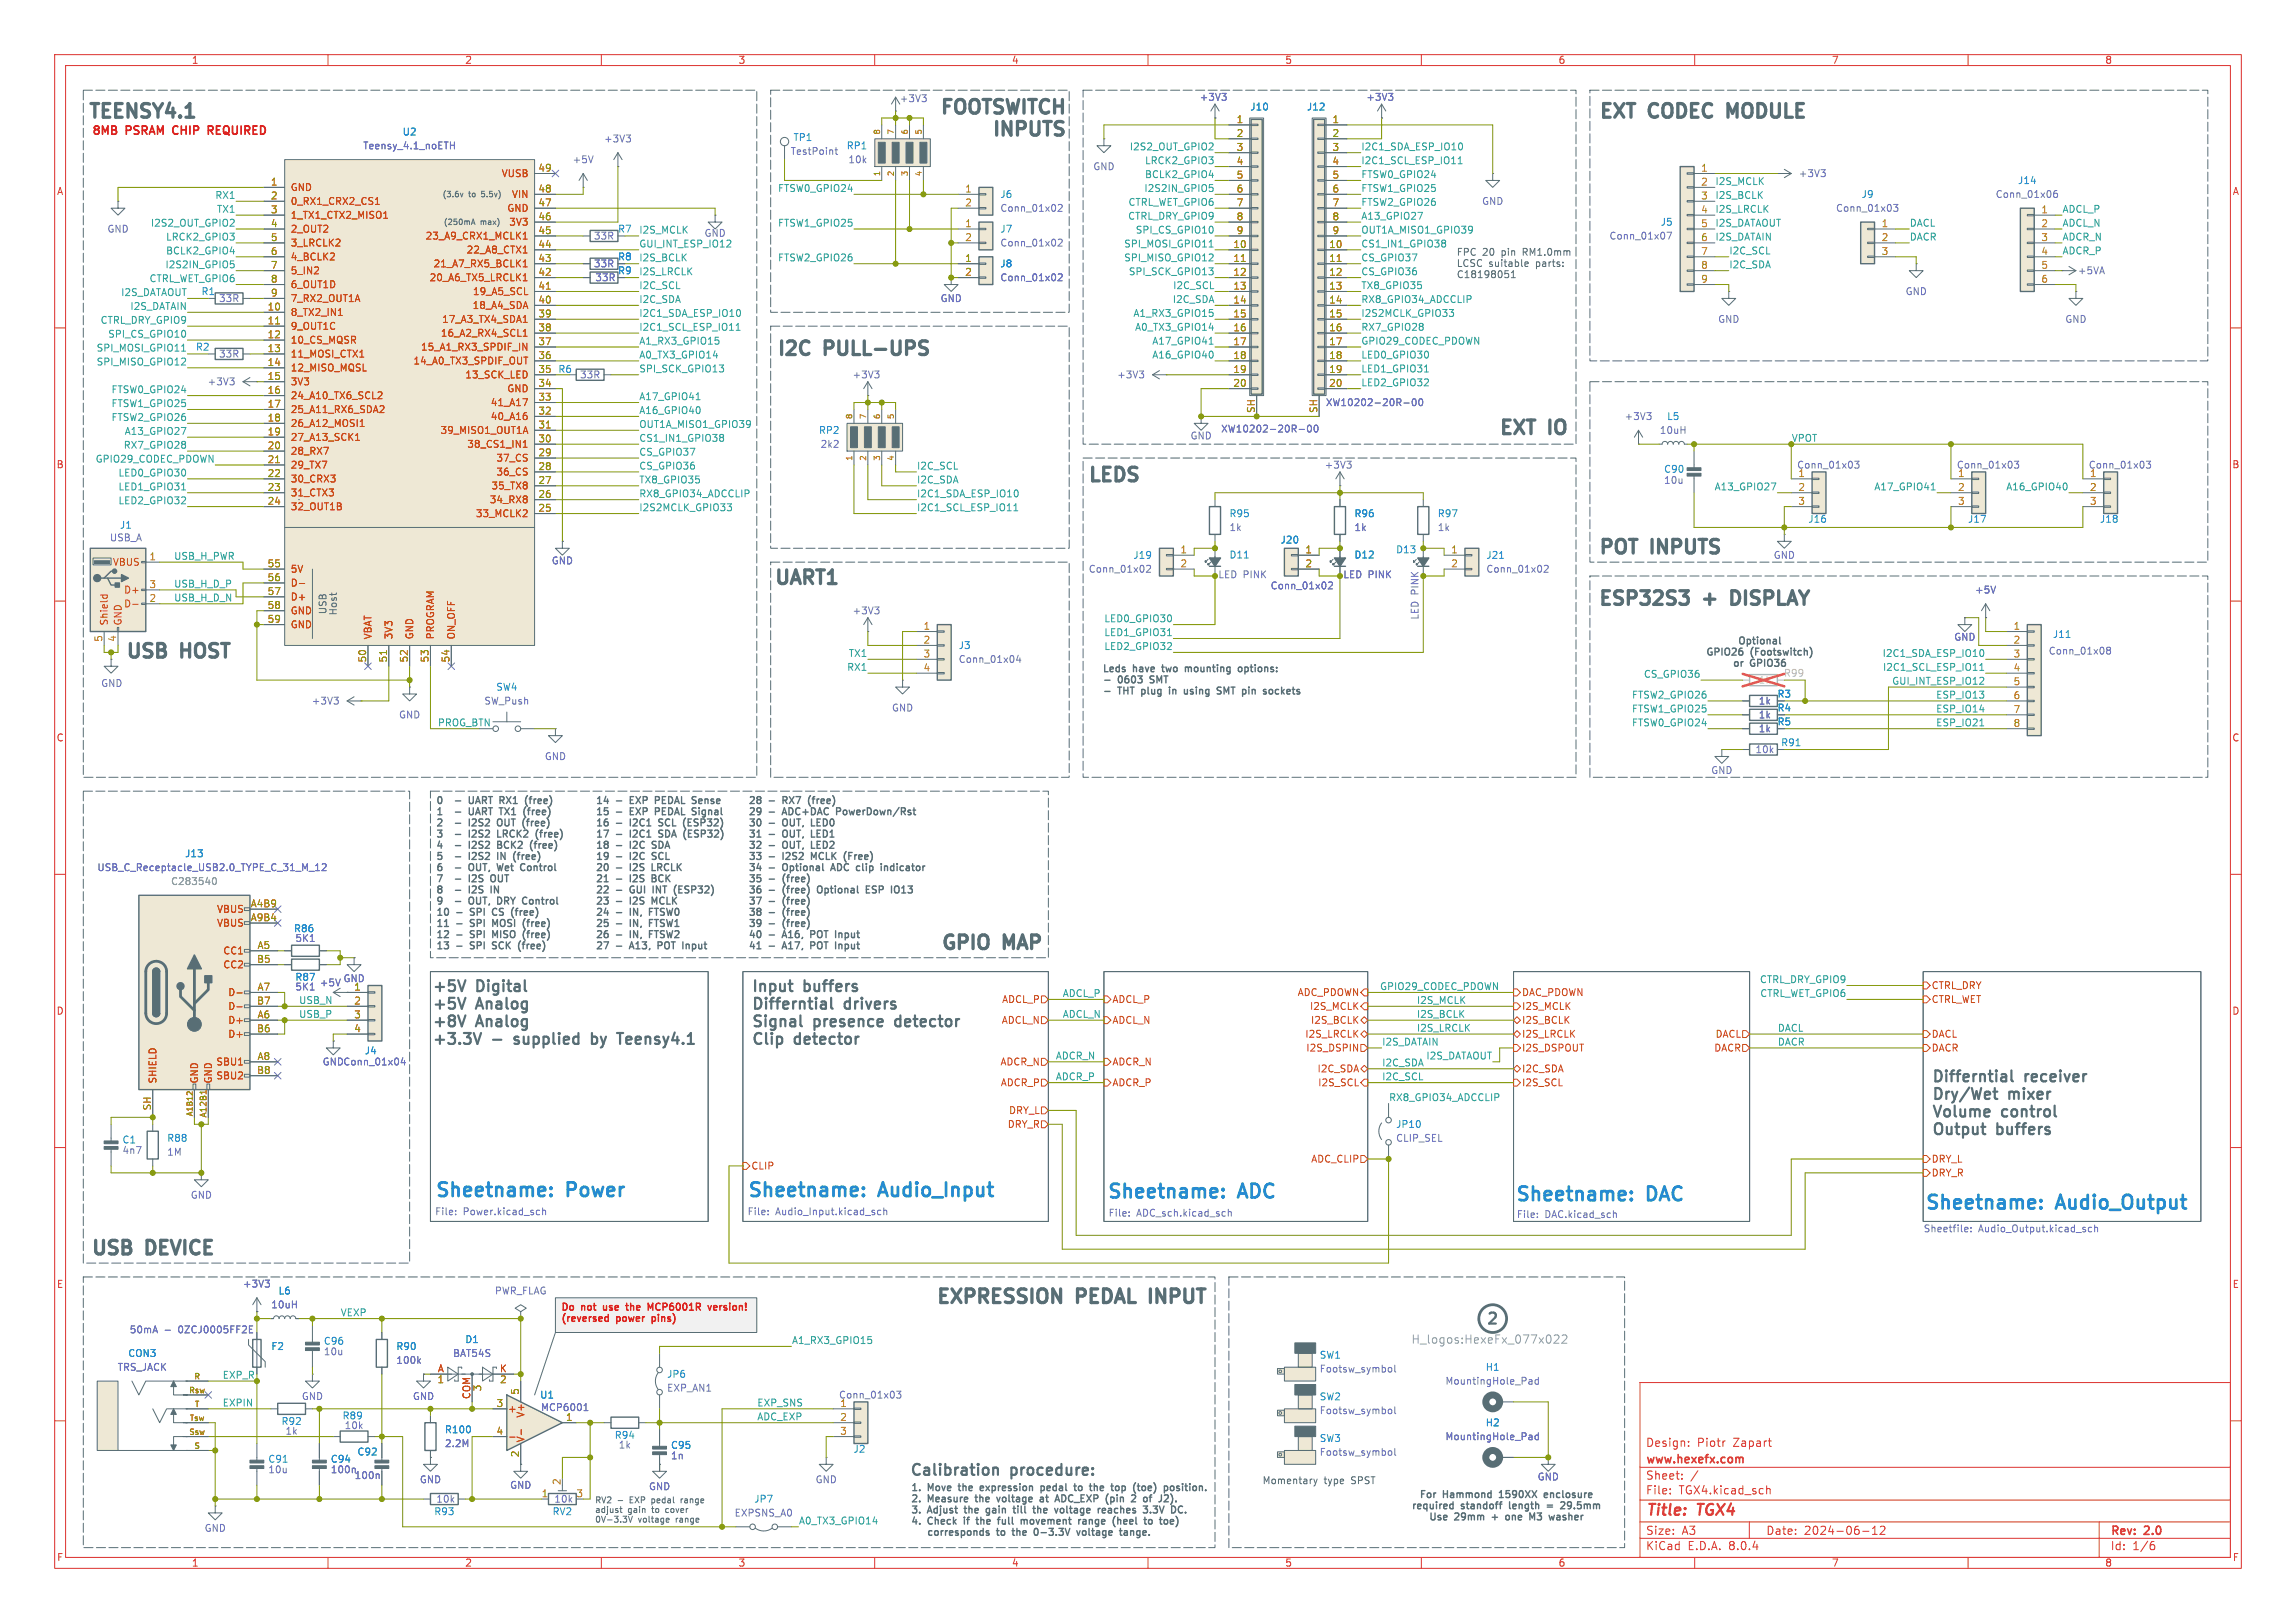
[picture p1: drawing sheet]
<svg xmlns="http://www.w3.org/2000/svg" width="420mm" height="297mm" viewBox="0 0 420 297" stroke-linecap="round" stroke-linejoin="round" font-family="sans-serif">
<defs><g id="words">
<g font-size="3.5" fill="#586e75">
<text x="16" y="22.5">TEENSY4.1</text>
<text x="171.3" y="21.7">FOOTSWITCH</text>
<text x="292.4" y="22.5">EXT</text>
<text x="302.1" y="22.5">CODEC</text>
<text x="317.7" y="22.5">MODULE</text>
<text x="180.8" y="25.8">INPUTS</text>
<text x="142" y="65.9">I2C</text>
<text x="151.3" y="65.9">PULL-UPS</text>
<text x="274.1" y="80.4">EXT</text>
<text x="283.8" y="80.4">IO</text>
<text x="198.9" y="89">LEDS</text>
<text x="141.5" y="107.8">UART1</text>
<text x="291.8" y="102.2">POT</text>
<text x="302" y="102.2">INPUTS</text>
<text x="291.7" y="111.6">ESP32S3</text>
<text x="311.6" y="111.6">+</text>
<text x="317.9" y="111.6">DISPLAY</text>
<text x="22.9" y="121.3">USB</text>
<text x="33.6" y="121.3">HOST</text>
<text x="171.5" y="174.6">GPIO</text>
<text x="183.5" y="174.6">MAP</text>
<text x="16.5" y="230.5">USB</text>
<text x="27.2" y="230.5">DEVICE</text>
<text x="170.9" y="239.4">EXPRESSION</text>
<text x="197.2" y="239.4">PEDAL</text>
<text x="211.8" y="239.4">INPUT</text>
</g>
<g font-size="3.5" fill="#268bd2">
<text x="79.5" y="219.2">Sheetname:</text>
<text x="104" y="219.2">Power</text>
<text x="136.7" y="219.2">Sheetname:</text>
<text x="161.1" y="219.2">Audio_Input</text>
<text x="202.4" y="219.5">Sheetname:</text>
<text x="226.9" y="219.5">ADC</text>
<text x="277.1" y="220">Sheetname:</text>
<text x="301.6" y="220">DAC</text>
<text x="352" y="221.5">Sheetname:</text>
<text x="376.5" y="221.5">Audio_Output</text>
</g>
<g font-size="2.8" fill="#586e75">
<text x="79" y="182.5">+5V</text>
<text x="79" y="185.7">+5V</text>
<text x="87.4" y="182.5">Digital</text>
<text x="87.4" y="185.7">Analog</text>
<text x="137.4" y="182.5">Input</text>
<text x="137.4" y="185.7">Differntial</text>
<text x="147.2" y="182.5">buffers</text>
<text x="154.7" y="185.7">drivers</text>
<text x="79" y="188.9">+8V</text>
<text x="87.4" y="188.9">Analog</text>
<text x="137.4" y="188.9">Signal</text>
<text x="149" y="188.9">presence</text>
<text x="164.7" y="188.9">detector</text>
<text x="79" y="192.2">+3.3V</text>
<text x="95" y="192.2">supplied</text>
<text x="109.9" y="192.2">by</text>
<text x="115.6" y="192.2">Teensy4.1</text>
<text x="137.4" y="192.2">Clip</text>
<text x="145.5" y="192.2">detector</text>
<text x="353.3" y="199">Differntial</text>
<text x="353.3" y="202.2">Dry/Wet</text>
<text x="367.6" y="202.2">mixer</text>
<text x="370.6" y="199">receiver</text>
<text x="353.3" y="205.4">Volume</text>
<text x="353.3" y="208.7">Output</text>
<text x="365.4" y="208.7">buffers</text>
<text x="366.4" y="205.4">control</text>
<text x="271.7" y="242.9">2</text>
<text x="166.4" y="270.6">Calibration</text>
<text x="185.1" y="270.6">procedure:</text>
</g>
<g font-size="2.8" fill="#dc322f">
<text x="301" y="277.9">Title:</text>
<text x="310.6" y="277.9">TGX4</text>
</g>
<g font-size="2.1" fill="#f00">
<text x="16.8" y="25.1">8MB</text>
<text x="23.1" y="25.1">PSRAM</text>
<text x="32.3" y="25.1">CHIP</text>
<text x="39.3" y="25.1">REQUIRED</text>
</g>
<text font-size="2.1" fill="#93a1a1" x="258.1" y="246.1">H_logos:HexeFx_077x022</text>
<g font-size="2.1" fill="#dc322f">
<text x="301" y="268.2">www.hexefx.com</text>
<text x="301" y="265">Design:</text>
<text x="310.4" y="265">Piotr</text>
<text x="317.1" y="265">Zapart</text>
<text x="301" y="273.7">File:</text>
<text x="301" y="271">Sheet:</text>
<text x="307.1" y="273.7">TGX4.kicad_sch</text>
<text x="301" y="281.1">Size:</text>
<text x="307.6" y="281.1">A3</text>
<text x="323" y="281.1">Date:</text>
<text x="330" y="281.1">2024-06-12</text>
<text x="386" y="281.3">Rev:</text>
<text x="392.4" y="281.3">2.0</text>
<text x="301" y="283.9">KiCad</text>
<text x="308.7" y="283.9">E.D.A.</text>
<text x="316.3" y="283.9">8.0.4</text>
<text x="386" y="283.9">Id:</text>
<text x="390.1" y="283.9">1/6</text>
</g>
<g font-size="1.8" fill="#dc322f">
<text x="35" y="11.9">1</text>
<text x="85" y="11.9">2</text>
<text x="135" y="11.9">3</text>
<text x="185" y="11.9">4</text>
<text x="235" y="11.9">5</text>
<text x="285" y="11.9">6</text>
<text x="335" y="11.9">7</text>
<text x="385" y="11.9">8</text>
<text x="10.3" y="35.9">A</text>
<text x="408.3" y="35.9">A</text>
<text x="10.3" y="85.9">B</text>
<text x="408.2" y="85.9">B</text>
<text x="10.3" y="135.9">C</text>
<text x="408.2" y="135.9">C</text>
<text x="10.3" y="185.9">D</text>
<text x="408.2" y="185.9">D</text>
<text x="10.3" y="235.9">E</text>
<text x="408.3" y="235.9">E</text>
<text x="10.3" y="285.9">F</text>
<text x="35" y="286.9">1</text>
<text x="85" y="286.9">2</text>
<text x="135" y="286.9">3</text>
<text x="185" y="286.9">4</text>
<text x="235" y="286.9">5</text>
<text x="285" y="286.9">6</text>
<text x="335" y="286.9">7</text>
<text x="385" y="286.9">8</text>
<text x="408.3" y="285.9">F</text>
</g>
<g font-size="1.8" fill="#6c71c4">
<text x="164.5" y="18.9">+3V3</text>
<text x="219.4" y="18.6">+3V3</text>
<text x="249.8" y="18.6">+3V3</text>
<text x="66.3" y="27.5">Teensy_4.1_noETH</text>
<text x="110.4" y="26.3">+3V3</text>
<text x="144.5" y="28.5">TestPoint</text>
<text x="104.6" y="30.1">+5V</text>
<text x="155.1" y="30.1">10k</text>
<text x="199.9" y="31.3">GND</text>
<text x="328.9" y="32.6">+3V3</text>
<text x="182.9" y="39">Conn_01x02</text>
<text x="271" y="37.7">GND</text>
<text x="335.8" y="39">Conn_01x03</text>
<text x="365" y="36.4">Conn_01x06</text>
<text x="19.6" y="42.8">GND</text>
<text x="108.5" y="44">33R</text>
<text x="182.9" y="45.3">Conn_01x02</text>
<text x="294.3" y="44">Conn_01x07</text>
<text x="108.5" y="49.1">33R</text>
<text x="108.8" y="51.7">33R</text>
<text x="182.9" y="51.7">Conn_01x02</text>
<text x="380" y="50.4">+5VA</text>
<text x="40" y="55.5">33R</text>
<text x="172" y="55.5">GND</text>
<text x="314.2" y="59.3">GND</text>
<text x="348.5" y="54.2">GND</text>
<text x="377.7" y="59.3">GND</text>
<text x="40" y="65.6">33R</text>
<text x="37.9" y="70.7">+3V3</text>
<text x="106" y="69.4">33R</text>
<text x="155.9" y="69.4">+3V3</text>
<text x="204.3" y="69.4">+3V3</text>
<text x="242.4" y="74.5">XW10202-20R-00</text>
<text x="297.1" y="77.1">+3V3</text>
<text x="150" y="82.1">2k2</text>
<text x="217.7" y="80.6">GND</text>
<text x="223.3" y="79.3">XW10202-20R-00</text>
<text x="303.5" y="79.6">10uH</text>
<text x="242.2" y="86">+3V3</text>
<text x="304.3" y="88.7">10u</text>
<text x="328.6" y="86">Conn_01x03</text>
<text x="328.9" y="87.4">1</text>
<text x="357.9" y="86">Conn_01x03</text>
<text x="358.1" y="87.4">1</text>
<text x="382" y="86">Conn_01x03</text>
<text x="382.2" y="87.4">1</text>
<text x="20" y="99.3">USB_A</text>
<text x="224.8" y="97.4">1k</text>
<text x="247.7" y="97.4">1k</text>
<text x="262.9" y="97.4">1k</text>
<text x="100.8" y="103.5">GND</text>
<text x="199.1" y="105">Conn_01x02</text>
<text x="222.8" y="106">LED PINK</text>
<text x="245.6" y="106">LED PINK</text>
<text x="271.8" y="105">Conn_01x02</text>
<text x="324.4" y="102.5">GND</text>
<text x="155.9" y="112.6">+3V3</text>
<text x="232.3" y="108.1">Conn_01x02</text>
<text x="259.7" y="113.5" transform="rotate(-90 259.7 113.5)">LED PINK</text>
<text x="361.2" y="108.8">+5V</text>
<text x="357.4" y="117.4">GND</text>
<text x="374.7" y="120">Conn_01x08</text>
<text x="18.4" y="125.9">GND</text>
<text x="175.3" y="121.5">Conn_01x04</text>
<text x="56.9" y="129.1">+3V3</text>
<text x="72.9" y="131.7">GND</text>
<text x="88.5" y="129.1">SW_Push</text>
<text x="163.1" y="130.4">GND</text>
<text x="321.6" y="131.7">1k</text>
<text x="321.6" y="129.1">1k</text>
<text x="321.6" y="134.2">1k</text>
<text x="99.6" y="139.3">GND</text>
<text x="312.9" y="141.8">GND</text>
<text x="321" y="138">10k</text>
<text x="17.7" y="159.6">USB_C_Receptacle_USB2.0_TYPE_C_31_M_12</text>
<text x="53.9" y="172.6">5K1</text>
<text x="62.7" y="179.9">GND</text>
<text x="53.9" y="181.5">5K1</text>
<text x="58.4" y="180.7">+5V</text>
<text x="58.9" y="195.2">GNDConn_01x04</text>
<text x="66.6" y="193.1">J4</text>
<text x="255.3" y="209.1">CLIP_SEL</text>
<text x="22.3" y="211.4">4n7</text>
<text x="30.5" y="211.7">1M</text>
<text x="34.8" y="219.6">GND</text>
<text x="79.5" y="222.7">File:</text>
<text x="84.7" y="222.7">Power.kicad_sch</text>
<text x="136.7" y="222.7">File:</text>
<text x="141.9" y="222.7">Audio_Input.kicad_sch</text>
<text x="202.7" y="223">File:</text>
<text x="207.9" y="223">ADC_sch.kicad_sch</text>
<text x="277.4" y="223.2">File:</text>
<text x="282.6" y="223.2">DAC.kicad_sch</text>
<text x="351.8" y="225.8">Sheetfile:</text>
<text x="361.9" y="225.8">Audio_Output.kicad_sch</text>
<text x="44.3" y="235.8">+3V3</text>
<text x="49.5" y="239.6">10uH</text>
<text x="90.4" y="237.1">PWR_FLAG</text>
<text x="23.6" y="244.2">50mA</text>
<text x="32.7" y="244.2">0ZCJ0005FF2E</text>
<text x="21.4" y="251.1">TRS_JACK</text>
<text x="59.1" y="248.2">10u</text>
<text x="72.4" y="249.8">100k</text>
<text x="82.8" y="248.5">BAT54S</text>
<text x="241.3" y="251.4">Footsw_symbol</text>
<text x="55.1" y="256.4">GND</text>
<text x="75.4" y="256.4">GND</text>
<text x="121.9" y="254.9">EXP_AN1</text>
<text x="153.4" y="256.1">Conn_01x03</text>
<text x="153.6" y="257.6">1</text>
<text x="264.3" y="253.6">MountingHole_Pad</text>
<text x="52.1" y="262.7">1k</text>
<text x="62.9" y="261.7">10k</text>
<text x="98.9" y="258.4">MCP6001</text>
<text x="241.3" y="259">Footsw_symbol</text>
<text x="264.3" y="263.8">MountingHole_Pad</text>
<text x="49" y="269.8">10u</text>
<text x="60.4" y="269.8">100n</text>
<text x="60.4" y="267.9">C94</text>
<text x="81.3" y="265">2.2M</text>
<text x="113.1" y="265.3">1k</text>
<text x="122.6" y="267.3">1n</text>
<text x="241.3" y="266.6">Footsw_symbol</text>
<text x="64.8" y="270.9">100n</text>
<text x="76.7" y="271.6">GND</text>
<text x="79.7" y="275.2">10k</text>
<text x="93.2" y="272.6">GND</text>
<text x="101.3" y="275.2">10k</text>
<text x="118.6" y="272.9">GND</text>
<text x="149.1" y="271.6">GND</text>
<text x="281.2" y="271.1">GND</text>
<text x="37.3" y="280.5">GND</text>
<text x="134.3" y="277.7">EXPSNS_A0</text>
</g>
<g font-size="1.8" fill="#b58900">
<text x="226.1" y="22.6">1</text>
<text x="243.6" y="22.6">1</text>
<text x="226.1" y="25.1">2</text>
<text x="226.1" y="27.7">3</text>
<text x="243.6" y="25.1">2</text>
<text x="243.6" y="27.7">3</text>
<text x="49.5" y="34">1</text>
<text x="98.4" y="35.3">48</text>
<text x="98.4" y="31.5">49</text>
<text x="176.5" y="35.3">1</text>
<text x="226.1" y="30.2">4</text>
<text x="226.1" y="32.8">5</text>
<text x="226.1" y="35.3">6</text>
<text x="243.6" y="30.2">4</text>
<text x="243.6" y="32.8">5</text>
<text x="243.6" y="35.3">6</text>
<text x="311.1" y="31.5">1</text>
<text x="311.1" y="34">2</text>
<text x="49.5" y="36.6">2</text>
<text x="49.5" y="39.1">3</text>
<text x="49.5" y="41.7">4</text>
<text x="98.4" y="40.4">46</text>
<text x="98.4" y="37.8">47</text>
<text x="176.5" y="37.8">2</text>
<text x="176.5" y="41.7">1</text>
<text x="226.1" y="37.8">7</text>
<text x="226.1" y="40.4">8</text>
<text x="243.6" y="37.8">7</text>
<text x="243.6" y="40.4">8</text>
<text x="311.1" y="36.6">3</text>
<text x="311.1" y="39.1">4</text>
<text x="311.1" y="41.7">5</text>
<text x="344.1" y="41.7">1</text>
<text x="373.3" y="39.1">1</text>
<text x="373.3" y="41.7">2</text>
<text x="49.5" y="44.2">5</text>
<text x="49.5" y="46.7">6</text>
<text x="98.4" y="45.5">44</text>
<text x="98.4" y="42.9">45</text>
<text x="176.5" y="44.2">2</text>
<text x="225.5" y="45.5">10</text>
<text x="226.1" y="42.9">9</text>
<text x="243" y="45.5">10</text>
<text x="243.6" y="42.9">9</text>
<text x="311.1" y="44.2">6</text>
<text x="311.1" y="46.7">7</text>
<text x="344.1" y="44.2">2</text>
<text x="344.1" y="46.7">3</text>
<text x="373.3" y="44.2">3</text>
<text x="373.3" y="46.7">4</text>
<text x="49.5" y="49.3">7</text>
<text x="49.5" y="51.8">8</text>
<text x="98.4" y="53.1">41</text>
<text x="98.4" y="50.5">42</text>
<text x="98.4" y="48">43</text>
<text x="176.5" y="48">1</text>
<text x="176.5" y="50.5">2</text>
<text x="225.5" y="48">11</text>
<text x="225.5" y="50.5">12</text>
<text x="225.5" y="53.1">13</text>
<text x="243" y="48">11</text>
<text x="243" y="50.5">12</text>
<text x="243" y="53.1">13</text>
<text x="311.1" y="49.3">8</text>
<text x="311.1" y="51.8">9</text>
<text x="373.3" y="49.3">5</text>
<text x="373.3" y="51.8">6</text>
<text x="48.9" y="56.9">10</text>
<text x="48.9" y="59.4">11</text>
<text x="49.5" y="54.4">9</text>
<text x="98.4" y="58.2">39</text>
<text x="98.4" y="55.6">40</text>
<text x="225.5" y="55.6">14</text>
<text x="225.5" y="58.2">15</text>
<text x="243" y="55.6">14</text>
<text x="243" y="58.2">15</text>
<text x="48.9" y="62">12</text>
<text x="48.9" y="64.5">13</text>
<text x="98.4" y="65.8">36</text>
<text x="98.4" y="63.2">37</text>
<text x="98.4" y="60.7">38</text>
<text x="225.5" y="60.7">16</text>
<text x="225.5" y="63.2">17</text>
<text x="225.5" y="65.8">18</text>
<text x="243" y="60.7">16</text>
<text x="243" y="63.2">17</text>
<text x="243" y="65.8">18</text>
<text x="48.9" y="67.1">14</text>
<text x="48.9" y="69.6">15</text>
<text x="98.4" y="68.3">35</text>
<text x="98.4" y="70.9">34</text>
<text x="225.5" y="68.3">19</text>
<text x="225.5" y="70.9">20</text>
<text x="243" y="68.3">19</text>
<text x="243" y="70.9">20</text>
<text x="48.9" y="72.1">16</text>
<text x="48.9" y="74.7">17</text>
<text x="48.9" y="77.2">18</text>
<text x="98.4" y="75.9">32</text>
<text x="98.4" y="73.4">33</text>
<text x="229.6" y="75.7" transform="rotate(-90 229.6 75.7)">SH</text>
<text x="241" y="75.7" transform="rotate(-90 241 75.7)">SH</text>
<text x="48.9" y="79.8">19</text>
<text x="48.9" y="82.3">20</text>
<text x="98.4" y="83.6">29</text>
<text x="98.4" y="81">30</text>
<text x="98.4" y="78.5">31</text>
<text x="48.9" y="84.8">21</text>
<text x="48.9" y="87.4">22</text>
<text x="48.9" y="89.9">23</text>
<text x="98.4" y="88.6">27</text>
<text x="98.4" y="86.1">28</text>
<text x="328.9" y="89.9">2</text>
<text x="358.1" y="89.9">2</text>
<text x="382.2" y="89.9">2</text>
<text x="48.9" y="92.5">24</text>
<text x="98.4" y="93.7">25</text>
<text x="98.4" y="91.2">26</text>
<text x="328.9" y="92.5">3</text>
<text x="358.1" y="92.5">3</text>
<text x="382.2" y="92.5">3</text>
<text x="215.8" y="101.3">1</text>
<text x="238.7" y="101.3">1</text>
<text x="265.4" y="101.3">1</text>
<text x="27.2" y="102.6">1</text>
<text x="27.2" y="107.7">3</text>
<text x="48.9" y="103.9">55</text>
<text x="48.9" y="106.4">56</text>
<text x="215.8" y="103.9">2</text>
<text x="238.7" y="103.9">2</text>
<text x="265.4" y="103.9">2</text>
<text x="27.2" y="110.2">2</text>
<text x="48.9" y="109">57</text>
<text x="48.9" y="111.5">58</text>
<text x="18.8" y="117.5" transform="rotate(-90 18.8 117.5)">5</text>
<text x="21.3" y="117.5" transform="rotate(-90 21.3 117.5)">4</text>
<text x="48.9" y="114">59</text>
<text x="168.8" y="115.3">1</text>
<text x="168.8" y="117.9">2</text>
<text x="368.2" y="115.3">1</text>
<text x="368.2" y="117.9">2</text>
<text x="67.1" y="121.3" transform="rotate(-90 67.1 121.3)">50</text>
<text x="70.9" y="121.3" transform="rotate(-90 70.9 121.3)">51</text>
<text x="74.7" y="121.3" transform="rotate(-90 74.7 121.3)">52</text>
<text x="78.5" y="121.3" transform="rotate(-90 78.5 121.3)">53</text>
<text x="82.3" y="121.3" transform="rotate(-90 82.3 121.3)">54</text>
<text x="168.8" y="120.4">3</text>
<text x="168.8" y="122.9">4</text>
<text x="368.2" y="120.4">3</text>
<text x="368.2" y="122.9">4</text>
<text x="368.2" y="125.5">5</text>
<text x="368.2" y="128">6</text>
<text x="368.2" y="130.6">7</text>
<text x="368.2" y="133.1">8</text>
<text x="45.8" y="166.1">A4B9</text>
<text x="45.8" y="168.7">A9B4</text>
<text x="47" y="173.7">A5</text>
<text x="46.9" y="176.3">B5</text>
<text x="46.9" y="183.9">B7</text>
<text x="47" y="181.4">A7</text>
<text x="64.7" y="181.4">1</text>
<text x="64.7" y="183.9">2</text>
<text x="46.9" y="189">B6</text>
<text x="47" y="186.4">A6</text>
<text x="64.7" y="186.4">3</text>
<text x="64.7" y="189">4</text>
<text x="46.9" y="196.6">B8</text>
<text x="47" y="194.1">A8</text>
<text x="27.7" y="203.3" transform="rotate(-90 27.7 203.3)">SH</text>
<text x="79.9" y="253.4">1</text>
<text x="88.3" y="254.7" transform="rotate(-90 88.3 254.7)">3</text>
<text x="90.7" y="257.6">3</text>
<text x="91.4" y="253.4">2</text>
<text x="95" y="255.3" transform="rotate(-90 95 255.3)">5</text>
<text x="90.7" y="262.6">4</text>
<text x="103.4" y="260.1">1</text>
<text x="153.6" y="260.1">2</text>
<text x="153.6" y="262.6">3</text>
<text x="95" y="266.8" transform="rotate(-90 95 266.8)">2</text>
<text x="99" y="274.1">1</text>
<text x="102.6" y="271.9" transform="rotate(-90 102.6 271.9)">2</text>
<text x="105.3" y="274.1">3</text>
</g>
<g font-size="1.8" fill="#268bd2">
<text x="228.6" y="20.4">J10</text>
<text x="239" y="20.4">J12</text>
<text x="73.6" y="25">U2</text>
<text x="145" y="26">TP1</text>
<text x="154.8" y="27.5">RP1</text>
<text x="369" y="33.9">J14</text>
<text x="182.9" y="36.4">J6</text>
<text x="303.7" y="41.5">J5</text>
<text x="340.4" y="36.4">J9</text>
<text x="113" y="42.8">R7</text>
<text x="182.9" y="42.8">J7</text>
<text x="182.9" y="49.1">J8</text>
<text x="36.8" y="54.2">R1</text>
<text x="35.7" y="64.4">R2</text>
<text x="304.9" y="77.1">L5</text>
<text x="149.7" y="79.6">RP2</text>
<text x="304.3" y="86.7">C90</text>
<text x="224.8" y="94.8">R95</text>
<text x="247.7" y="94.8">R96</text>
<text x="262.9" y="94.8">R97</text>
<text x="330.7" y="95.9">J16</text>
<text x="359.9" y="95.9">J17</text>
<text x="384" y="95.9">J18</text>
<text x="21.8" y="97">J1</text>
<text x="234.1" y="99.7">J20</text>
<text x="255.3" y="101.4">D13</text>
<text x="207.2" y="102.5">J19</text>
<text x="224.8" y="102.4">D11</text>
<text x="247.7" y="102.4">D12</text>
<text x="271.8" y="102.5">J21</text>
<text x="175.3" y="119">J3</text>
<text x="375.4" y="116.9">J11</text>
<text x="90.7" y="126.6">SW4</text>
<text x="325.7" y="136.8">R91</text>
<text x="33.8" y="157.1">J13</text>
<text x="53.7" y="170.8">R86</text>
<text x="53.9" y="179.7">R87</text>
<text x="22.3" y="209.4">C1</text>
<text x="30.5" y="209.1">R88</text>
<text x="255.3" y="206.6">JP10</text>
<text x="50.8" y="237.1">L6</text>
<text x="85" y="246">D1</text>
<text x="23.4" y="248.5">CON3</text>
<text x="49.5" y="247.2">F2</text>
<text x="59.1" y="246.3">C96</text>
<text x="72.4" y="247.2">R90</text>
<text x="241.3" y="248.8">SW1</text>
<text x="271.7" y="251.1">H1</text>
<text x="98.7" y="256.1">U1</text>
<text x="121.9" y="252.3">JP6</text>
<text x="241.3" y="256.5">SW2</text>
<text x="51.4" y="261">R92</text>
<text x="62.6" y="259.9">R89</text>
<text x="81.3" y="262.5">R100</text>
<text x="112.4" y="263.5">R94</text>
<text x="271.7" y="261.2">H2</text>
<text x="49" y="267.9">C91</text>
<text x="65.3" y="266.5">C92</text>
<text x="122.6" y="265.3">C95</text>
<text x="156" y="266">J2</text>
<text x="241.3" y="264.1">SW3</text>
<text x="137.9" y="275.2">JP7</text>
<text x="79.3" y="277.5">R93</text>
<text x="101" y="277.5">RV2</text>
</g>
<g font-size="1.8" fill="#2aa198">
<text x="206.6" y="27.6">I2S2_OUT_GPIO2</text>
<text x="248.9" y="27.6">I2C1_SDA_ESP_IO10</text>
<text x="142.2" y="35.2">FTSW0_GPIO24</text>
<text x="209.2" y="35.2">I2S2IN_GPIO5</text>
<text x="209.3" y="30.1">LRCK2_GPIO3</text>
<text x="209.3" y="32.7">BCLK2_GPIO4</text>
<text x="248.9" y="35.2">FTSW1_GPIO25</text>
<text x="248.9" y="32.7">FTSW0_GPIO24</text>
<text x="248.9" y="30.1">I2C1_SCL_ESP_IO11</text>
<text x="313.7" y="33.9">I2S_MCLK</text>
<text x="27.5" y="41.6">I2S2_OUT_GPIO2</text>
<text x="39.3" y="36.5">RX1</text>
<text x="39.6" y="39">TX1</text>
<text x="142.2" y="41.6">FTSW1_GPIO25</text>
<text x="206.3" y="40.3">CTRL_DRY_GPIO9</text>
<text x="206.3" y="37.7">CTRL_WET_GPIO6</text>
<text x="248.9" y="40.3">A13_GPIO27</text>
<text x="248.9" y="37.7">FTSW2_GPIO26</text>
<text x="313.7" y="39">I2S_LRCLK</text>
<text x="313.7" y="36.5">I2S_BCLK</text>
<text x="313.7" y="41.6">I2S_DATAOUT</text>
<text x="349.2" y="41.6">DACL</text>
<text x="377.2" y="41.6">ADCL_N</text>
<text x="377.2" y="39">ADCL_P</text>
<text x="30.3" y="44.1">LRCK2_GPIO3</text>
<text x="30.3" y="46.6">BCLK2_GPIO4</text>
<text x="116.8" y="47.9">I2S_BCLK</text>
<text x="116.8" y="42.8">I2S_MCLK</text>
<text x="116.8" y="45.4">GUI_INT_ESP_IO12</text>
<text x="128.8" y="43.5">GND</text>
<text x="142.2" y="47.9">FTSW2_GPIO26</text>
<text x="205.5" y="45.4">SPI_MOSI_GPIO11</text>
<text x="205.5" y="47.9">SPI_MISO_GPIO12</text>
<text x="207.7" y="42.8">SPI_CS_GPIO10</text>
<text x="248.9" y="45.4">CS1_IN1_GPIO38</text>
<text x="248.9" y="42.8">OUT1A_MISO1_GPIO39</text>
<text x="248.9" y="47.9">CS_GPIO37</text>
<text x="313.7" y="44.1">I2S_DATAIN</text>
<text x="316.2" y="46.6">I2C_SCL</text>
<text x="349.2" y="44.1">DACR</text>
<text x="377.2" y="46.6">ADCR_P</text>
<text x="377.2" y="44.1">ADCR_N</text>
<text x="27.3" y="51.7">CTRL_WET_GPIO6</text>
<text x="30.2" y="49.2">I2S2IN_GPIO5</text>
<text x="116.8" y="53">I2C_SCL</text>
<text x="116.8" y="50.5">I2S_LRCLK</text>
<text x="206.4" y="50.5">SPI_SCK_GPIO13</text>
<text x="214.5" y="53">I2C_SCL</text>
<text x="248.9" y="53">TX8_GPIO35</text>
<text x="248.9" y="50.5">CS_GPIO36</text>
<text x="316.2" y="49.2">I2C_SDA</text>
<text x="18.3" y="59.3">CTRL_DRY_GPIO9</text>
<text x="22.1" y="54.3">I2S_DATAOUT</text>
<text x="23.7" y="56.8">I2S_DATAIN</text>
<text x="116.8" y="58.1">I2C1_SDA_ESP_IO10</text>
<text x="116.8" y="55.5">I2C_SDA</text>
<text x="207.2" y="58.1">A1_RX3_GPIO15</text>
<text x="214.4" y="55.5">I2C_SDA</text>
<text x="248.9" y="55.5">RX8_GPIO34_ADCCLIP</text>
<text x="248.9" y="58.1">I2S2MCLK_GPIO33</text>
<text x="17.6" y="64.4">SPI_MOSI_GPIO11</text>
<text x="19.7" y="61.9">SPI_CS_GPIO10</text>
<text x="116.8" y="65.7">A0_TX3_GPIO14</text>
<text x="116.8" y="60.6">I2C1_SCL_ESP_IO11</text>
<text x="116.8" y="63.2">A1_RX3_GPIO15</text>
<text x="207.5" y="60.6">A0_TX3_GPIO14</text>
<text x="210.7" y="65.7">A16_GPIO40</text>
<text x="210.7" y="63.2">A17_GPIO41</text>
<text x="248.9" y="65.7">LED0_GPIO30</text>
<text x="248.9" y="63.2">GPIO29_CODEC_PDOWN</text>
<text x="248.9" y="60.6">RX7_GPIO28</text>
<text x="17.6" y="67">SPI_MISO_GPIO12</text>
<text x="116.8" y="68.2">SPI_SCK_GPIO13</text>
<text x="248.9" y="68.2">LED1_GPIO31</text>
<text x="248.9" y="70.8">LED2_GPIO32</text>
<text x="20.3" y="72">FTSW0_GPIO24</text>
<text x="20.3" y="77.1">FTSW2_GPIO26</text>
<text x="20.3" y="74.6">FTSW1_GPIO25</text>
<text x="116.8" y="75.9">A16_GPIO40</text>
<text x="116.8" y="73.3">A17_GPIO41</text>
<text x="22.5" y="82.2">RX7_GPIO28</text>
<text x="22.7" y="79.7">A13_GPIO27</text>
<text x="116.8" y="80.9">CS1_IN1_GPIO38</text>
<text x="116.8" y="83.5">CS_GPIO37</text>
<text x="116.8" y="78.4">OUT1A_MISO1_GPIO39</text>
<text x="327.7" y="80.9">VPOT</text>
<text x="17.4" y="84.7">GPIO29_CODEC_PDOWN</text>
<text x="21.6" y="89.8">LED1_GPIO31</text>
<text x="21.6" y="87.3">LED0_GPIO30</text>
<text x="116.8" y="88.6">TX8_GPIO35</text>
<text x="116.8" y="86">CS_GPIO36</text>
<text x="167.6" y="86">I2C_SCL</text>
<text x="167.6" y="88.6">I2C_SDA</text>
<text x="313.5" y="89.8">A13_GPIO27</text>
<text x="342.8" y="89.8">A17_GPIO41</text>
<text x="366.9" y="89.8">A16_GPIO40</text>
<text x="21.6" y="92.4">LED2_GPIO32</text>
<text x="116.8" y="93.6">I2S2MCLK_GPIO33</text>
<text x="116.8" y="91.1">RX8_GPIO34_ADCCLIP</text>
<text x="167.6" y="91.1">I2C1_SDA_ESP_IO10</text>
<text x="167.6" y="93.6">I2C1_SCL_ESP_IO11</text>
<text x="31.7" y="102.5">USB_H_PWR</text>
<text x="31.7" y="107.6">USB_H_D_P</text>
<text x="31.7" y="110.1">USB_H_D_N</text>
<text x="201.9" y="114">LED0_GPIO30</text>
<text x="201.9" y="119">LED2_GPIO32</text>
<text x="201.9" y="116.5">LED1_GPIO31</text>
<text x="154.9" y="122.8">RX1</text>
<text x="155.2" y="120.3">TX1</text>
<text x="300.6" y="124.1">CS_GPIO36</text>
<text x="344.3" y="120.3">I2C1_SDA_ESP_IO10</text>
<text x="344.3" y="122.8">I2C1_SCL_ESP_IO11</text>
<text x="346" y="125.4">GUI_INT_ESP_IO12</text>
<text x="298.4" y="130.5">FTSW1_GPIO25</text>
<text x="298.4" y="127.9">FTSW2_GPIO26</text>
<text x="354.1" y="127.9">ESP_IO13</text>
<text x="354.1" y="130.5">ESP_IO14</text>
<text x="80" y="133">PROG_BTN</text>
<text x="298.4" y="133">FTSW0_GPIO24</text>
<text x="354.1" y="133">ESP_IO21</text>
<text x="321.8" y="180">CTRL_DRY_GPIO9</text>
<text x="54.6" y="183.8">USB_N</text>
<text x="194.3" y="182.5">ADCL_P</text>
<text x="252.3" y="181.3">GPIO29_CODEC_PDOWN</text>
<text x="259.1" y="183.8">I2S_MCLK</text>
<text x="321.9" y="182.5">CTRL_WET_GPIO6</text>
<text x="54.6" y="186.3">USB_P</text>
<text x="194.3" y="186.3">ADCL_N</text>
<text x="252.7" y="191.4">I2S_DATAIN</text>
<text x="259.1" y="188.9">I2S_LRCLK</text>
<text x="259.1" y="186.3">I2S_BCLK</text>
<text x="325.1" y="188.9">DACL</text>
<text x="325.1" y="191.4">DACR</text>
<text x="193" y="197.8">ADCR_P</text>
<text x="193" y="194">ADCR_N</text>
<text x="252.7" y="195.2">I2C_SDA</text>
<text x="252.7" y="197.8">I2C_SCL</text>
<text x="260.8" y="194">I2S_DATAOUT</text>
<text x="254" y="201.6">RX8_GPIO34_ADCCLIP</text>
<text x="62.2" y="241">VEXP</text>
<text x="144.8" y="246">A1_RX3_GPIO15</text>
<text x="40.6" y="257.5">EXPIN</text>
<text x="138.4" y="257.5">EXP_SNS</text>
<text x="138.4" y="260">ADC_EXP</text>
<text x="146" y="279.1">A0_TX3_GPIO14</text>
</g>
<g font-size="1.8" fill="#cb4b16">
<text x="53.1" y="35.2">GND</text>
<text x="91.7" y="32.6">VUSB</text>
<text x="53.1" y="37.7">0_RX1_CRX2_CS1</text>
<text x="53.1" y="40.2">1_TX1_CTX2_MISO1</text>
<text x="92.7" y="39">GND</text>
<text x="93.1" y="41.5">3V3</text>
<text x="93.5" y="36.4">VIN</text>
<text x="53.1" y="45.3">3_LRCLK2</text>
<text x="53.1" y="47.9">4_BCLK2</text>
<text x="53.1" y="42.8">2_OUT2</text>
<text x="77.8" y="44">23_A9_CRX1_MCLK1</text>
<text x="85.3" y="46.6">22_A8_CTX1</text>
<text x="53.1" y="50.4">5_IN2</text>
<text x="53.1" y="52.9">6_OUT1D</text>
<text x="78.5" y="51.7">20_A6_TX5_LRCLK1</text>
<text x="79.2" y="49.1">21_A7_RX5_BCLK1</text>
<text x="53.1" y="58">8_TX2_IN1</text>
<text x="53.1" y="55.5">7_RX2_OUT1A</text>
<text x="80.8" y="59.3">17_A3_TX4_SDA1</text>
<text x="86.4" y="56.7">18_A4_SDA</text>
<text x="86.4" y="54.2">19_A5_SCL</text>
<text x="53.1" y="60.6">9_OUT1C</text>
<text x="53.1" y="63.1">10_CS_MQSR</text>
<text x="53.1" y="65.6">11_MOSI_CTX1</text>
<text x="76.9" y="64.4">15_A1_RX3_SPDIF_IN</text>
<text x="80.5" y="61.8">16_A2_RX4_SCL1</text>
<text x="53.1" y="68.2">12_MISO_MQSL</text>
<text x="53.1" y="70.7">3V3</text>
<text x="75.5" y="66.9">14_A0_TX3_SPDIF_OUT</text>
<text x="85" y="69.4">13_SCK_LED</text>
<text x="92.7" y="72">GND</text>
<text x="53.1" y="73.3">24_A10_TX6_SCL2</text>
<text x="53.1" y="75.8">25_A11_RX6_SDA2</text>
<text x="89.7" y="77.1">40_A16</text>
<text x="89.7" y="74.5">41_A17</text>
<text x="53.1" y="78.3">26_A12_MOSI1</text>
<text x="53.1" y="80.9">27_A13_SCK1</text>
<text x="53.1" y="83.4">28_RX7</text>
<text x="80.5" y="79.6">39_MISO1_OUT1A</text>
<text x="85.4" y="82.1">38_CS1_IN1</text>
<text x="53.1" y="86">29_TX7</text>
<text x="53.1" y="88.5">30_CRX3</text>
<text x="89.8" y="89.8">35_TX8</text>
<text x="90.7" y="87.2">36_CS</text>
<text x="90.7" y="84.7">37_CS</text>
<text x="53.1" y="91">31_CTX3</text>
<text x="53.1" y="93.6">32_OUT1B</text>
<text x="87" y="94.8">33_MCLK2</text>
<text x="89.5" y="92.3">34_RX8</text>
<text x="20.6" y="103.7">VBUS</text>
<text x="53.1" y="105">5V</text>
<text x="53.1" y="107.5">D-</text>
<text x="22.6" y="111.4">D-</text>
<text x="22.6" y="108.8">D+</text>
<text x="53.1" y="110.1">D+</text>
<text x="53.1" y="112.6">GND</text>
<text x="19.9" y="114.6" transform="rotate(-90 19.9 114.6)">Shield</text>
<text x="22.5" y="114.6" transform="rotate(-90 22.5 114.6)">GND</text>
<text x="53.1" y="115.2">GND</text>
<text x="68.2" y="117.1" transform="rotate(-90 68.2 117.1)">VBAT</text>
<text x="72" y="117.1" transform="rotate(-90 72 117.1)">3V3</text>
<text x="75.8" y="117.1" transform="rotate(-90 75.8 117.1)">GND</text>
<text x="79.6" y="117.1" transform="rotate(-90 79.6 117.1)">PROGRAM</text>
<text x="83.4" y="117.1" transform="rotate(-90 83.4 117.1)">ON_OFF</text>
<text x="39.6" y="167.2">VBUS</text>
<text x="39.6" y="169.8">VBUS</text>
<text x="40.8" y="174.9">CC1</text>
<text x="40.8" y="177.4">CC2</text>
<text x="41.7" y="182.5">D-</text>
<text x="41.7" y="185">D-</text>
<text x="183.2" y="183.7">ADCL_P</text>
<text x="203.4" y="183.7">ADCL_P</text>
<text x="237.3" y="182.5">ADC_PDOWN</text>
<text x="239.5" y="185">I2S_MCLK</text>
<text x="278.3" y="182.5">DAC_PDOWN</text>
<text x="278.3" y="185">I2S_MCLK</text>
<text x="353.3" y="183.7">CTRL_WET</text>
<text x="353.3" y="181.2">CTRL_DRY</text>
<text x="41.7" y="187.6">D+</text>
<text x="41.7" y="190.1">D+</text>
<text x="183.2" y="187.6">ADCL_N</text>
<text x="203.4" y="187.6">ADCL_N</text>
<text x="238.7" y="190.1">I2S_LRCLK</text>
<text x="239.7" y="187.6">I2S_BCLK</text>
<text x="278.3" y="190.1">I2S_LRCLK</text>
<text x="278.3" y="187.6">I2S_BCLK</text>
<text x="313.7" y="190.1">DACL</text>
<text x="353.3" y="190.1">DACL</text>
<text x="39.5" y="195.2">SBU1</text>
<text x="39.5" y="197.7">SBU2</text>
<text x="182.9" y="195.2">ADCR_N</text>
<text x="203.4" y="195.2">ADCR_N</text>
<text x="238.9" y="192.6">I2S_DSPIN</text>
<text x="240.9" y="196.4">I2C_SDA</text>
<text x="278.3" y="192.6">I2S_DSPOUT</text>
<text x="278.3" y="196.4">I2C_SDA</text>
<text x="313.5" y="192.6">DACR</text>
<text x="353.3" y="192.6">DACR</text>
<text x="28.8" y="198.4" transform="rotate(-90 28.8 198.4)">SHIELD</text>
<text x="36.4" y="198.4" transform="rotate(-90 36.4 198.4)">GND</text>
<text x="39" y="198.4" transform="rotate(-90 39 198.4)">GND</text>
<text x="183" y="199">ADCR_P</text>
<text x="203.4" y="199">ADCR_P</text>
<text x="241" y="199">I2S_SCL</text>
<text x="278.3" y="199">I2S_SCL</text>
<text x="184.2" y="206.6">DRY_R</text>
<text x="184.5" y="204.1">DRY_L</text>
<text x="137.4" y="214.2">CLIP</text>
<text x="239.8" y="213">ADC_CLIP</text>
<text x="353.3" y="213">DRY_L</text>
<text x="353.3" y="215.5">DRY_R</text>
<text x="80" y="251.2">A</text>
<text x="91.3" y="251.2">K</text>
<text x="86.1" y="256.1" transform="rotate(-90 86.1 256.1)">COM</text>
<text x="92.8" y="258.7">+</text>
<text x="96.1" y="259.5" transform="rotate(-90 96.1 259.5)">V+</text>
<text x="96.1" y="264" transform="rotate(-90 96.1 264)">V-</text>
</g>
<g font-size="1.8" fill="#586e75">
<text x="113" y="47.9">R8</text>
<text x="266.4" y="47.1">FPC</text>
<text x="271.2" y="47.1">20</text>
<text x="274.8" y="47.1">pin</text>
<text x="278.8" y="47.1">RM1.0mm</text>
<text x="113" y="50.4">R9</text>
<text x="266.4" y="49.2">LCSC suitable</text>
<text x="266.4" y="51.2">C18198051</text>
<text x="281.1" y="49.2">parts:</text>
<text x="59.9" y="112.5" transform="rotate(-90 59.9 112.5)">USB</text>
<text x="61.8" y="112.7" transform="rotate(-90 61.8 112.7)">Host</text>
<text x="317.7" y="118.6">Optional</text>
<text x="201.6" y="123.6">Leds</text>
<text x="204.7" y="125.7">0603</text>
<text x="207.4" y="123.6">have</text>
<text x="211" y="125.7">SMT</text>
<text x="213.2" y="123.6">two</text>
<text x="217.9" y="123.6">mounting</text>
<text x="228.1" y="123.6">options:</text>
<text x="311.9" y="120.6">GPIO26</text>
<text x="316.8" y="122.6">or</text>
<text x="320.2" y="122.6">GPIO36</text>
<text x="320.3" y="120.6">(Footswitch)</text>
<text x="209.4" y="127.7">plug</text>
<text x="215" y="127.7">in</text>
<text x="218.2" y="127.7">using</text>
<text x="224.8" y="127.7">SMT</text>
<text x="229.9" y="127.7">pin</text>
<text x="234.3" y="127.7">sockets</text>
<text x="325" y="130.4">R4</text>
<text x="325" y="127.9">R3</text>
<text x="325" y="132.9">R5</text>
<text x="79.7" y="147.8">0</text>
<text x="79.7" y="149.8">1</text>
<text x="86.9" y="147.8">UART RX1</text>
<text x="86.9" y="149.8">UART TX1</text>
<text x="97.9" y="149.8">(free)</text>
<text x="98.2" y="147.8">(free)</text>
<text x="108.9" y="147.8">14</text>
<text x="108.9" y="149.8">15</text>
<text x="115.8" y="147.8">EXP</text>
<text x="115.8" y="149.8">EXP</text>
<text x="120.9" y="147.8">PEDAL</text>
<text x="120.9" y="149.8">PEDAL</text>
<text x="128.2" y="147.8">Sense</text>
<text x="128.2" y="149.8">Signal</text>
<text x="136.8" y="147.8">28</text>
<text x="136.8" y="149.8">29</text>
<text x="143.8" y="147.8">RX7</text>
<text x="143.8" y="149.8">ADC+DAC</text>
<text x="148.9" y="147.8">(free)</text>
<text x="154.1" y="149.8">PowerDown/Rst</text>
<text x="79.7" y="151.9">2</text>
<text x="79.7" y="153.9">3</text>
<text x="79.7" y="155.9">4</text>
<text x="86.9" y="151.9">I2S2</text>
<text x="86.9" y="153.9">I2S2</text>
<text x="86.9" y="155.9">I2S2</text>
<text x="92.6" y="151.9">OUT</text>
<text x="92.6" y="153.9">LRCK2</text>
<text x="92.6" y="155.9">BCK2</text>
<text x="97.7" y="151.9">(free)</text>
<text x="99.1" y="155.9">(free)</text>
<text x="100.1" y="153.9">(free)</text>
<text x="108.9" y="151.9">16</text>
<text x="108.9" y="153.9">17</text>
<text x="108.9" y="155.9">18</text>
<text x="115.8" y="151.9">I2C1</text>
<text x="115.8" y="153.9">I2C1</text>
<text x="115.8" y="155.9">I2C</text>
<text x="120.4" y="155.9">SDA</text>
<text x="121.6" y="151.9">SCL</text>
<text x="121.6" y="153.9">SDA</text>
<text x="126.6" y="151.9">(ESP32)</text>
<text x="126.7" y="153.9">(ESP32)</text>
<text x="136.8" y="151.9">30</text>
<text x="136.8" y="153.9">31</text>
<text x="136.8" y="155.9">32</text>
<text x="143.8" y="151.9">OUT,</text>
<text x="143.8" y="153.9">OUT,</text>
<text x="143.8" y="155.9">OUT,</text>
<text x="149.5" y="151.9">LED0</text>
<text x="149.5" y="153.9">LED1</text>
<text x="149.5" y="155.9">LED2</text>
<text x="79.7" y="158">5</text>
<text x="79.7" y="160">6</text>
<text x="86.9" y="158">I2S2</text>
<text x="86.9" y="160">OUT,</text>
<text x="92.6" y="158">IN</text>
<text x="92.6" y="160">Wet</text>
<text x="96" y="158">(free)</text>
<text x="97.4" y="160">Control</text>
<text x="108.9" y="158">19</text>
<text x="108.9" y="160">20</text>
<text x="115.8" y="158">I2C</text>
<text x="115.8" y="160">I2S</text>
<text x="120.3" y="160">LRCLK</text>
<text x="120.4" y="158">SCL</text>
<text x="136.8" y="158">33</text>
<text x="136.8" y="160">34</text>
<text x="143.8" y="158">I2S2</text>
<text x="143.8" y="160">Optional</text>
<text x="149.5" y="158">MCLK</text>
<text x="153.2" y="160">ADC</text>
<text x="156" y="158">(Free)</text>
<text x="158.3" y="160">clip</text>
<text x="163.3" y="160">indicator</text>
<text x="79.7" y="162.1">7</text>
<text x="79.7" y="164.1">8</text>
<text x="79.7" y="166.2">9</text>
<text x="86.9" y="162.1">I2S</text>
<text x="86.9" y="164.1">I2S</text>
<text x="86.9" y="166.2">OUT,</text>
<text x="91.4" y="162.1">OUT</text>
<text x="91.4" y="164.1">IN</text>
<text x="92.6" y="166.2">DRY</text>
<text x="97.7" y="166.2">Control</text>
<text x="108.9" y="162.1">21</text>
<text x="108.9" y="164.1">22</text>
<text x="108.9" y="166.2">23</text>
<text x="115.8" y="162.1">I2S</text>
<text x="115.8" y="164.1">GUI</text>
<text x="115.8" y="166.2">I2S</text>
<text x="120.3" y="162.1">BCK</text>
<text x="120.3" y="166.2">MCLK</text>
<text x="120.5" y="164.1">INT</text>
<text x="124.9" y="164.1">(ESP32)</text>
<text x="136.8" y="162.1">35</text>
<text x="136.8" y="164.1">36</text>
<text x="136.8" y="166.2">37</text>
<text x="143.8" y="162.1">(free)</text>
<text x="143.8" y="164.1">(free)</text>
<text x="143.8" y="166.2">(free)</text>
<text x="150.6" y="164.1">Optional</text>
<text x="160" y="164.1">ESP</text>
<text x="165.1" y="164.1">IO13</text>
<text x="79.7" y="168.2">10</text>
<text x="79.7" y="170.3">11</text>
<text x="79.7" y="172.3">12</text>
<text x="86.6" y="168.2">SPI</text>
<text x="86.6" y="170.3">SPI</text>
<text x="86.6" y="172.3">SPI</text>
<text x="91.2" y="168.2">CS</text>
<text x="91.2" y="170.3">MOSI</text>
<text x="91.2" y="172.3">MISO</text>
<text x="95.1" y="168.2">(free)</text>
<text x="97.3" y="170.3">(free)</text>
<text x="97.3" y="172.3">(free)</text>
<text x="108.9" y="168.2">24</text>
<text x="108.9" y="170.3">25</text>
<text x="108.9" y="172.3">26</text>
<text x="115.8" y="168.2">IN,</text>
<text x="115.8" y="170.3">IN,</text>
<text x="115.8" y="172.3">IN,</text>
<text x="119.9" y="168.2">FTSW0</text>
<text x="119.9" y="170.3">FTSW1</text>
<text x="119.9" y="172.3">FTSW2</text>
<text x="136.8" y="168.2">38</text>
<text x="136.8" y="170.3">39</text>
<text x="136.8" y="172.3">40</text>
<text x="143.8" y="168.2">(free)</text>
<text x="143.8" y="170.3">(free)</text>
<text x="143.8" y="172.3">A16,</text>
<text x="149.4" y="172.3">POT</text>
<text x="154.4" y="172.3">Input</text>
<text x="79.7" y="174.3">13</text>
<text x="86.6" y="174.3">SPI</text>
<text x="91.2" y="174.3">SCK</text>
<text x="96.4" y="174.3">(free)</text>
<text x="108.9" y="174.3">27</text>
<text x="115.8" y="174.3">A13,</text>
<text x="121.4" y="174.3">POT</text>
<text x="126.5" y="174.3">Input</text>
<text x="136.8" y="174.3">41</text>
<text x="143.8" y="174.3">A17,</text>
<text x="149.4" y="174.3">POT</text>
<text x="154.4" y="174.3">Input</text>
<text x="166.6" y="273.5">1.</text>
<text x="166.6" y="275.5">2.</text>
<text x="169.9" y="273.5">Move</text>
<text x="169.9" y="275.5">Measure</text>
<text x="176" y="273.5">the</text>
<text x="179.1" y="275.5">the</text>
<text x="180.4" y="273.5">expression</text>
<text x="183.5" y="275.5">voltage</text>
<text x="191.9" y="275.5">at</text>
<text x="192" y="273.5">pedal</text>
<text x="195.2" y="275.5">ADC_EXP</text>
<text x="198.7" y="273.5">to</text>
<text x="202" y="273.5">the</text>
<text x="204.9" y="275.5">(pin</text>
<text x="206.5" y="273.5">top</text>
<text x="210.2" y="275.5">2</text>
<text x="211" y="273.5">(toe)</text>
<text x="212.8" y="275.5">of</text>
<text x="216.2" y="275.5">J2).</text>
<text x="217.1" y="273.5">position.</text>
<text x="230.9" y="271.9">Momentary</text>
<text x="242.2" y="271.9">type</text>
<text x="247.3" y="271.9">SPST</text>
<text x="259.5" y="274.8">For</text>
<text x="264" y="274.8">Hammond</text>
<text x="274.8" y="274.8">1590XX</text>
<text x="283.5" y="274.8">enclosure</text>
<text x="166.6" y="277.6">3.</text>
<text x="166.6" y="279.6">4.</text>
<text x="169.9" y="277.6">Adjust</text>
<text x="169.9" y="279.6">Check</text>
<text x="171" y="281.7">corresponds</text>
<text x="177" y="279.6">if</text>
<text x="177.1" y="277.6">the</text>
<text x="179.8" y="279.6">the</text>
<text x="181.5" y="277.6">gain</text>
<text x="184" y="281.7">to</text>
<text x="184.2" y="279.6">full</text>
<text x="187" y="277.6">till</text>
<text x="187.4" y="281.7">the</text>
<text x="188.9" y="279.6">movement</text>
<text x="191.2" y="277.6">the</text>
<text x="191.8" y="281.7">0-3.3V</text>
<text x="195.6" y="277.6">voltage</text>
<text x="199.9" y="279.6">range</text>
<text x="200.2" y="281.7">voltage</text>
<text x="204" y="277.6">reaches</text>
<text x="206.7" y="279.6">(heel</text>
<text x="208.5" y="281.7">tange.</text>
<text x="212.8" y="277.6">3.3V</text>
<text x="213" y="279.6">to</text>
<text x="258" y="276.8">required</text>
<text x="261.2" y="278.9">Use</text>
<text x="266.1" y="278.9">29mm</text>
<text x="267.3" y="276.8">standoff</text>
<text x="273.4" y="278.9">+</text>
<text x="276.5" y="278.9">one</text>
<text x="276.6" y="276.8">length</text>
<text x="281.3" y="278.9">M3</text>
<text x="285.5" y="278.9">washer</text>
<text x="287" y="276.8">29.5mm</text>
</g>
<g font-size="1.8" fill="#859900">
<text x="102" y="68.4">R6</text>
<text x="40.6" y="252.4">EXP_R</text>
</g>
<text font-size="1.8" fill="#cbcbcb" x="321.6" y="125.3">1k</text>
<text font-size="1.8" fill="#bdbdbd" x="326.2" y="124.1">R99</text>
<text font-size="1.8" fill="#93a1a1" x="31.2" y="162.2">C283540</text>
<g font-size="1.8" fill="#c20000">
<text x="102.6" y="240.5">Do</text>
<text x="102.6" y="242.5">(reversed</text>
<text x="106.4" y="240.5">not</text>
<text x="110.9" y="240.5">use</text>
<text x="112.9" y="242.5">power</text>
<text x="115.7" y="240.5">the</text>
<text x="119.8" y="242.5">pins)</text>
<text x="120.1" y="240.5">MCP6001R</text>
<text x="131.7" y="240.5">version!</text>
</g>
<text font-size="1.5" fill="#b58900" x="37.8" y="204.6" transform="rotate(-90 37.8 204.6)">A12B1</text>
<g font-size="1.5" fill="#586e75">
<text x="108.8" y="275.4">RV2</text>
<text x="115.4" y="275.4">EXP</text>
<text x="119.6" y="275.4">pedal</text>
<text x="125.2" y="275.4">range</text>
<text x="108.8" y="277.2">adjust</text>
<text x="108.8" y="279">0V-3.3V</text>
<text x="114.9" y="277.2">gain</text>
<text x="116.8" y="279">voltage</text>
<text x="119.5" y="277.2">to</text>
<text x="122.2" y="277.2">cover</text>
<text x="123.8" y="279">range</text>
</g>
<g font-size="1.4" fill="#b58900">
<text x="161" y="24.7" transform="rotate(-90 161 24.7)">8</text>
<text x="163.6" y="24.7" transform="rotate(-90 163.6 24.7)">7</text>
<text x="166.1" y="24.7" transform="rotate(-90 166.1 24.7)">6</text>
<text x="168.7" y="24.7" transform="rotate(-90 168.7 24.7)">5</text>
<text x="161" y="32.4" transform="rotate(-90 161 32.4)">1</text>
<text x="163.6" y="32.4" transform="rotate(-90 163.6 32.4)">2</text>
<text x="166.1" y="32.4" transform="rotate(-90 166.1 32.4)">3</text>
<text x="168.7" y="32.4" transform="rotate(-90 168.7 32.4)">4</text>
<text x="156" y="76.8" transform="rotate(-90 156 76.8)">8</text>
<text x="158.5" y="76.8" transform="rotate(-90 158.5 76.8)">7</text>
<text x="161" y="76.8" transform="rotate(-90 161 76.8)">6</text>
<text x="163.6" y="76.8" transform="rotate(-90 163.6 76.8)">5</text>
<text x="156" y="84.4" transform="rotate(-90 156 84.4)">1</text>
<text x="158.5" y="84.4" transform="rotate(-90 158.5 84.4)">2</text>
<text x="161" y="84.4" transform="rotate(-90 161 84.4)">3</text>
<text x="163.6" y="84.4" transform="rotate(-90 163.6 84.4)">4</text>
<text x="35.3" y="204.4" transform="rotate(-90 35.3 204.4)">A1B12</text>
<text x="34.5" y="255">Rsw</text>
<text x="35.4" y="252.5">R</text>
<text x="35.6" y="257.6">T</text>
<text x="34.5" y="262.6">Ssw</text>
<text x="34.6" y="260.1">Tsw</text>
<text x="35.5" y="265.2">S</text>
</g>
<g font-size="1.4" fill="#586e75">
<text x="80.8" y="36.3">(3.6v</text>
<text x="81.1" y="41.4">(250mA</text>
<text x="85.7" y="36.3">to</text>
<text x="87.9" y="41.4">max)</text>
<text x="88.3" y="36.3">5.5v)</text>
</g>
</g></defs>
<g fill="none" stroke="#dc322f" stroke-width=".18">
<path d="M10 10h400v277h-400zM12 12h396v273h-396zM60 10v2M110 10v2M160 10v2M210 10v2M260 10v2M310 10v2M360 10v2M10 60h2M408 60h2M10 110h2"/>
<path d="M408 110h2M10 160h2M408 160h2M10 210h2M408 210h2M10 260h2M300 253h108v32h-108zM408 260h2M300 278.5h108M300 274.5h108M300 268.5h108M305.5 273.2v.2"/>
<path d="M305.5 272.5v.1M307.7 270.5v.2M307.7 269.8v.1M308.9 264.5v.2M308.9 263.8v.1M310.6 269.1l-1.3 1.9M315.4 263.7h.2M320 278.5v3M323.2 271.9v1.5M323.2 272.5l.2-.1 .3 .1 .1 .9M323.4 263.7h.6M323.7 264.6l.3 .1"/>
<path d="M342.5 279.7l.4-.4v1.5M343.9 279.4l.6-.1 .2 .1 .1 .3-.9 1.1h.9M384 278.5v6.5M60 285v2M110 285v2M160 285v2M210 285v2M260 285v2M300 281.5h108M310 285v2M340.7 280.2h1.2M342.5 280.8h.9"/>
<path d="M360 285v2M393.6 282.7h.3l.3 .2-.1 .5-.5 .2M394 282.1l-.4 .1"/>
</g>
<path d="M318.4 266.7h.2l.2 .2v.8" fill="none" stroke="#dc322f" stroke-width=".3"/>
<path d="M78.7 177.8h50.8v45.7h-50.8zM135.9 177.8h55.9v45.7h-55.9zM201.9 177.8h48.3v45.7h-48.3zM276.9 177.8h43.1v45.7h-43.1zM351.8 177.8h50.8v45.7h-50.8z" fill="none" stroke="#586e75" stroke-width=".18"/>
<path d="M101.6 237.5h36.8v6.3h-36.8z" fill="#f1f1f1"/>
<path d="M78.7 177.8h50.8v45.7h-50.8zM135.9 177.8h55.9v45.7h-55.9zM201.9 177.8h48.3v45.7h-48.3zM276.9 177.8h43.1v45.7h-43.1zM351.8 177.8h50.8v45.7h-50.8zM95.2 268v1.2h1.3l-1.3 1.3-1.2-1.3h1.2M95.2 268h.1" fill="none" stroke="#586e75" stroke-width=".18"/>
<g fill="none" stroke="#cb4b16" stroke-width=".18">
<path d="M351.8 179.7h.6l.7 .6-.7 .7h-.6zM190.5 182.2h.6l.7 .7-.7 .6h-.6zM190.5 186.1h.6l.7 .6-.7 .6h-.6zM190.5 193.7h.6l.7 .6-.7 .6h-.6zM190.5 197.5h.6l.7 .6-.7 .7h-.6zM201.9 193.7h.7l.6 .6-.6 .6h-.7zM201.9 186.1h.7l.6 .6-.6 .6h-.7zM201.9 182.2h.7l.6 .7-.6 .6h-.7zM201.9 197.5h.7l.6 .6-.6 .7h-.7zM248.9 189.2l.7-.6 .6 .6-.6 .7zM248.9 195.6l.7-.7 .6 .7-.6 .6zM248.9 191.1h.7l.6 .7-.6 .6h-.7z"/>
<path d="M248.9 186.7l.7-.6 .6 .6-.6 .6zM249.6 181h.6v1.2h-.6l-.7-.6zM249.6 197.5h.6v1.3h-.6l-.7-.7zM249.6 183.5h.6v1.3h-.6l-.7-.6zM276.9 181h.6l.6 .6-.6 .6h-.6zM276.9 189.2l.6-.6 .6 .6-.6 .7zM276.9 183.5h.6l.6 .7-.6 .6h-.6zM276.9 191.1h.6l.6 .7-.6 .6h-.6zM276.9 186.7l.6-.6 .6 .6-.6 .6zM276.9 197.5h.6l.6 .6-.6 .7h-.6zM276.9 195.6l.6-.7 .6 .7-.6 .6zM318.8 191.1h.6l.6 .7-.6 .6h-.6z"/>
<path d="M318.8 188.6h.6l.6 .6-.6 .7h-.6zM351.8 188.6h.6l.7 .6-.7 .7h-.6zM351.8 191.1h.6l.7 .7-.7 .6h-.6zM351.8 182.2h.6l.7 .7-.7 .6h-.6zM135.9 212.7h.6l.7 .7-.7 .6h-.6zM190.5 202.6h.6l.7 .6-.7 .6h-.6zM190.5 205.1h.6l.7 .6-.7 .7h-.6zM248.9 211.5h.7l.6 .6-.6 .6h-.7zM351.8 211.5h.6l.7 .6-.7 .6h-.6zM351.8 214h.6l.7 .6-.7 .7h-.6z"/>
</g>
<g fill="none" stroke="#268bd2" stroke-width=".5">
<path d="M100.8 218.6l.1 .2-.1 .1M100.8 218.6l-.1 .2 .1 .1M100.8 217.3v.3M100.8 218.6v.3M100.8 217.3l.1 .1-.1 .2M100.8 217.3l-.1 .1 .1 .2M157.9 218.6l.2 .2-.2 .1M157.9 218.6l-.1 .2 .1 .1M157.9 217.3v.3M157.9 218.6v.3M157.9 217.3l.2 .1-.2 .2M157.9 217.3l-.1 .1 .1 .2"/>
<path d="M223.7 218.9l.1 .1-.1 .1M223.7 218.9l-.1 .1 .1 .1M223.7 217.6v.2M223.7 218.9v.2M223.7 217.6l.1 .1-.1 .1M223.7 217.6l-.1 .1 .1 .1M298.4 219.4l.1 .1-.1 .1M298.4 219.4l-.1 .1 .1 .1M298.4 218.1v.2M298.4 219.4v.2M298.4 218.1l.1 .1-.1 .1M298.4 218.1l-.1 .1 .1 .1"/>
<path d="M373.3 219.6v.2M373.3 219.6l.1 .1-.1 .1M373.3 219.6l-.1 .1 .1 .1M373.3 220.9l.1 .1-.1 .2M373.3 220.9l-.1 .1 .1 .2M373.3 220.9v.3"/>
</g>
<g fill="none" stroke="#6c71c4" stroke-width=".18">
<path d="M83.4 222.2v.1M83.4 221.5v.1M98.6 221.5h.1M98.7 222.2l-.1 .1M99.3 221.6l.1-.1h.3l.1 .8M99.3 221v1.3M140.5 222.2v.1M140.5 221.5v.1M161.1 221.5h-.3l-.3 .2 .1 .5h.5M161.7 221.6l.1-.1h.4v.8M161.7 221v1.3M206.5 222.4v.2"/>
<path d="M206.5 221.8v.1M224.7 221.3v1.3M224.7 221.8l.2-.1 .3 .1v.8M281.2 222.7v.1M281.2 222v.1M295.1 222.1l.2-.1h.3l.1 .8M359.6 224.6h.3l.1 .3-.6 .1M359.9 225.4h-.3M360.5 225.3v.1M360.5 224.6v.2M382.6 224.6h-.4l-.2 .2 .1 .6h.5M383.2 224.7l.1-.1h.3l.1 .8"/>
<path d="M383.2 224.2v1.2"/>
</g>
<path d="M16.5 100.3h10.2v15.3h-10.2z" fill="#eee8d5"/>
<path d="M39.4 63.8h5v2h-5zM16.5 100.3h10.2v15.3h-10.2zM19 105.8h.7l.6 1.3h1.3M19.7 105.8h2.5M21 104.5h-.7l-1.3 1.3h-.6" fill="none" stroke="#586e75" stroke-width=".25"/>
<g fill="#586e75" stroke="#586e75" stroke-width=".25">
<path d="M22.2 105.2l1.3 .6-1.3 .6z"/>
<path d="M21.1 106.7h.7v.7h-.7z"/>
<circle cx="17.8" cy="105.8" r=".63"/>
<circle cx="21" cy="104.5" r=".38"/>
</g>
<g fill="#586e75" stroke="#586e75" stroke-width=".18">
<path d="M17.3 102.6h2.8v.5h-2.8z"/>
<path d="M55.9 246.6h2.5v.5h-2.5z"/>
<path d="M55.9 245.6h2.5v.5h-2.5z"/>
</g>
<g fill="none" stroke="#586e75" stroke-width=".18">
<path d="M222.2 19.1l-.7 1.2M222.2 19.1v2.5M222.2 19.1l.8 1.2M222.2 21.6h.1M38.1 64.8h1.3M44.4 64.8h1.3M17 102.1h3.3v1.3h-3.3zM19 115.6v2.5M21.5 114.8h.2v.8h-.2zM21.6 115.6v2.5M25.9 110.4h.8v.2h-.8zM25.9 107.8h.8v.3h-.8z"/>
<path d="M25.9 102.7h.8v.3h-.8zM26.7 102.9h2.5M26.7 110.5h2.5M26.7 108h2.5M20.3 120.7v1.2h1.3l-1.3 1.3-1.3-1.3h1.3M20.3 120.7h.1M57.1 242.6v3.3M57.1 246.9v3.3"/>
</g>
<path d="M18.4 108.9h1.2M18.8 108.9v.4M19.6 108.9v.4M24.3 110.6h1" fill="none" stroke="#cb4b16" stroke-width=".18"/>
<path d="M223.5 17.1h.8l-.4 .5M224.1 17.6l.2 .2v.3l-.2 .3" fill="none" stroke="#6c71c4" stroke-width=".18"/>
<path d="M228.9 21.8h2v50.3h-2z" fill="#eee8d5"/>
<g fill="none" stroke="#586e75" stroke-width=".18">
<path d="M224.8 22.9h4.1M224.8 25.4h4.1M224.8 27.9h4.1M224.8 30.5h4.1M224.8 33h4.1M224.8 35.6h4.1M224.8 38.1h4.1M228.6 21.6h2.5v50.8h-2.5zM228.9 38h1.2v.2h-1.2zM228.9 35.4h1.2v.3h-1.2zM228.9 32.9h1.2v.2h-1.2zM228.9 30.4h1.2v.2h-1.2z"/>
<path d="M228.9 27.8h1.2v.3h-1.2zM228.9 25.3h1.2v.2h-1.2zM228.9 22.7h1.2v.3h-1.2zM224.8 45.7h4.1M224.8 48.3h4.1M224.8 50.8h4.1M224.8 53.3h4.1M224.8 55.9h4.1M224.8 58.4h4.1M224.8 40.6h4.1M224.8 43.2h4.1M228.9 58.3h1.2v.2h-1.2z"/>
<path d="M228.9 55.8h1.2v.2h-1.2zM228.9 53.2h1.2v.3h-1.2zM228.9 50.7h1.2v.2h-1.2zM228.9 48.1h1.2v.3h-1.2zM228.9 45.6h1.2v.2h-1.2zM228.9 43.1h1.2v.2h-1.2zM228.9 40.5h1.2v.3h-1.2zM224.8 61h4.1M224.8 63.5h4.1M224.8 66h4.1M224.8 68.6h4.1M224.8 71.1h4.1"/>
<path d="M228.9 71h1.2v.2h-1.2zM228.9 68.5h1.2v.2h-1.2zM228.9 65.9h1.2v.3h-1.2zM228.9 63.4h1.2v.2h-1.2zM228.9 60.8h1.2v.3h-1.2zM229.9 72.4v3.8"/>
</g>
<path d="M228.9 21.8h2v50.3h-2z" fill="none" stroke="#586e75" stroke-width=".25"/>
<path d="M227.1 47.8h.7" fill="none" stroke="#b58900" stroke-width=".18"/>
<path d="M237.6 78.6h1M239.3 77.9l.2-.1a.68 .68 0 0 1 .4 .6 .68 .68 0 0 1-.4 .7l-.3-.5zM240.5 77.9l.2-.1a.68 .68 0 0 1 .4 .6 .68 .68 0 0 1-.4 .7l-.3-.5z" fill="none" stroke="#6c71c4" stroke-width=".18"/>
<path d="M240.3 21.8h2v50.3h-2z" fill="#eee8d5"/>
<g fill="none" stroke="#586e75" stroke-width=".18">
<path d="M252.7 19.1l-.7 1.2M252.7 19.1v2.5M252.7 19.1l.8 1.2M240 21.6h2.6v50.8h-2.6zM241 38h1.3v.2h-1.3zM241 35.4h1.3v.3h-1.3zM241 32.9h1.3v.2h-1.3zM241 30.4h1.3v.2h-1.3zM241 27.8h1.3v.3h-1.3zM241 25.3h1.3v.2h-1.3zM241 22.7h1.3v.3h-1.3zM242.3 22.9h4.1"/>
<path d="M242.3 25.4h4.1M242.3 27.9h4.1M242.3 30.5h4.1M242.3 33h4.1M242.3 35.6h4.1M242.3 38.1h4.1M252.7 21.6h.1M241 58.3h1.3v.2h-1.3zM241 55.8h1.3v.2h-1.3zM241 53.2h1.3v.3h-1.3zM241 50.7h1.3v.2h-1.3zM241 48.1h1.3v.3h-1.3z"/>
<path d="M241 45.6h1.3v.2h-1.3zM241 43.1h1.3v.2h-1.3zM241 40.5h1.3v.3h-1.3zM242.3 45.7h4.1M242.3 48.3h4.1M242.3 50.8h4.1M242.3 53.3h4.1M242.3 55.9h4.1M242.3 58.4h4.1M242.3 40.6h4.1M242.3 43.2h4.1M219.7 76.2v1.3h1.3l-1.3 1.2-1.3-1.2h1.3"/>
<path d="M219.7 76.2h.1M241 71h1.3v.2h-1.3zM241 68.5h1.3v.2h-1.3zM241 65.9h1.3v.3h-1.3zM241 63.4h1.3v.2h-1.3zM241 60.8h1.3v.3h-1.3zM241.3 72.4v3.8M242.3 61h4.1M242.3 63.5h4.1M242.3 66h4.1M242.3 68.6h4.1M242.3 71.1h4.1"/>
<path d="M63.5 128.3l1.3 .7M63.5 128.3h2.5M64.8 127.5l-1.3 .8M66 128.3h.1M69.8 243.8v1.3M69.8 250.2v1.3M77.5 251.5v1.2h1.2l-1.2 1.3-1.3-1.3h1.3M77.5 251.5h.1M78.7 251.5h15.3M81.9 250.2l1.9 1.3-1.9 1.2zM84.5 250.4v-.2h-.7v2.5h-.6v-.2M86.4 251.5v5"/>
<path d="M88.3 250.2l1.9 1.3-1.9 1.2zM90.8 250.4v-.2h-.6v2.5h-.7v-.2M78.7 266.7v1.3h1.3l-1.3 1.2-1.2-1.2h1.2M78.7 266.7h.1"/>
</g>
<path d="M240.3 21.8h2v50.3h-2zM68.8 245.1h2.1v5.1h-2.1z" fill="none" stroke="#586e75" stroke-width=".25"/>
<path d="M244.6 47.8h.7" fill="none" stroke="#b58900" stroke-width=".18"/>
<path d="M254 17.1h.8l-.4 .5M254.5 17.6l.3 .2v.3l-.3 .3M256.8 73.8h1M258.4 73.1l.2-.1a.68 .68 0 0 1 .5 .6 .68 .68 0 0 1-.5 .6l-.3-.4zM259.6 73.1l.2-.1a.68 .68 0 0 1 .5 .6 .68 .68 0 0 1-.5 .6l-.3-.4zM61.1 127.6h.8l-.4 .5M61.6 128.1l.3 .2v.3l-.3 .2M76.6 249l.3 .5M76.9 248.7l-.5 .4" fill="none" stroke="#6c71c4" stroke-width=".18"/>
<circle cx="86.4" cy="251.5" r=".25" fill="#586e75" stroke="#586e75" stroke-width=".18"/>
<path d="M154.9 77.5h10.2v5.1h-10.2z" fill="#eee8d5"/>
<g fill="#586e75" stroke="#586e75" stroke-width=".18">
<path d="M163.2 78.1h1.3v3.8h-1.3z"/>
<path d="M160.7 78.1h1.2v3.8h-1.2z"/>
<path d="M158.1 78.1h1.3v3.8h-1.3z"/>
<path d="M155.6 78.1h1.2v3.8h-1.2z"/>
<path d="M119.4 265.7h2.5v.5h-2.5z"/>
<path d="M119.4 264.7h2.5v.5h-2.5z"/>
</g>
<g fill="none" stroke="#586e75" stroke-width=".18">
<path d="M104.1 68.6h1.3M110.5 68.6h1.3M154.9 77.5h10.2v5.1h-10.2zM156.2 74.9v2.6M158.7 74.9v2.6M161.3 74.9v2.6M163.8 74.9v2.6M156.2 82.6v2.5M158.7 82.6v2.5M161.3 82.6v2.5M163.8 82.6v2.5M64.8 175.3v1.2h1.2l-1.2 1.3-1.3-1.3h1.3"/>
<path d="M64.8 175.3h.1M110.5 260.3h1.3M116.8 260.3h1.3M120.6 265.9v3.3h-1.2l1.2 1.3 1.3-1.3h-1.3v-1.2M120.6 268h.1M120.6 261.6v3.3"/>
</g>
<path d="M105.4 67.6h5.1v2h-5.1zM111.8 259.3h5v2.1h-5z" fill="none" stroke="#586e75" stroke-width=".25"/>
<path d="M17.8 252.7h3.8v12.7h-3.8z" fill="#eee8d5"/>
<g fill="none" stroke="#586e75" stroke-width=".18">
<path d="M17.8 252.7h3.8v12.7h-3.8zM24.1 252.7l1.3 2.6 1.3-2.6h7.6M27.9 257.8l1.3 2.5 1.3-2.5h3.8M31.7 257.8v2.5h2.6h-.8M31.7 252.7v2.6h2.6h-.8M34 252.7h4.1M34 255.3h4.1M34 257.8h4.1M21.6 265.4h16.5M33.5 262.9h.8h-2.6v2.5M34 262.9h4.1M34 260.3h4.1"/>
<path d="M39.4 275.6v1.3h1.2l-1.2 1.2-1.3-1.2h1.3M39.4 275.6h.1M77.5 274.3h1.2M83.8 274.3h1.3"/>
</g>
<g fill="#586e75" stroke="#586e75" stroke-width=".18">
<path d="M31.2 264.4h1.1l-.6 1z"/>
<path d="M31.7 257.8l.6 1h-1.1z"/>
<path d="M31.7 252.7l.6 1h-1.1z"/>
</g>
<path d="M78.7 273.3h5.1v2h-5.1z" fill="none" stroke="#586e75" stroke-width=".25"/>
<path d="M92.7 255.3l10.2 5-10.2 5.1z" fill="#eee8d5"/>
<path d="M92.7 255.3l10.2 5-10.2 5.1zM100.3 273.3h5.1v2h-5.1z" fill="none" stroke="#586e75" stroke-width=".25"/>
<path d="M90.2 257.8h2.5M95.2 252.7v3.8M90.2 262.9h2.5M95.2 264.2v3.8M99.1 274.3h1.2M102.1 272.8h1.5M102.9 260.3h2.5M102.9 271.8v1" fill="none" stroke="#586e75" stroke-width=".18"/>
<path d="M93.2 263h1M95.3 261.6v.9" fill="none" stroke="#cb4b16" stroke-width=".18"/>
<path d="M106.8 258.1h.8M106.9 257.2l.3-.3v1.2" fill="none" stroke="#6c71c4" stroke-width=".18"/>
<path d="M212.1 100.3h2.5v5.1h-2.5z" fill="#eee8d5"/>
<path d="M213.4 104h1.2v.3h-1.2zM213.4 101.5h1.2v.2h-1.2zM214.6 101.6h3.8M214.6 104.1h3.8M52.1 176.5h1.2M52.1 174h1.2M58.4 176.5h1.3M58.4 174h1.3" fill="none" stroke="#586e75" stroke-width=".18"/>
<path d="M212.1 100.3h2.5v5.1h-2.5zM53.3 175.5h5.1v2h-5.1zM53.3 173h5.1v2h-5.1z" fill="none" stroke="#586e75" stroke-width=".25"/>
<path d="M209.7 103.6l.5-.2 .3 .4-.8 .9h.8M56.8 172.3h.7M56.8 181.2h.7" fill="none" stroke="#6c71c4" stroke-width=".18"/>
<path d="M25.4 163.8h20.3v35.6h-20.3z" fill="#eee8d5"/>
<g fill="none" stroke="#586e75" stroke-width=".18">
<path d="M21.6 36.8v1.3h1.3l-1.3 1.3-1.3-1.3h1.3M21.6 36.8h.1M201.9 25.4v1.3h1.3l-1.3 1.2-1.2-1.2h1.2M201.9 25.4h.1M325.1 31.8h.1M325.1 31.8h2.6M326.4 31l1.3 .8M327.7 31.8l-1.3 .7M38.1 54.6h1.3M44.4 54.6h1.3M174 50.8v1.3h1.3l-1.3 1.2-1.3-1.2h1.3M174 50.8h.1"/>
<path d="M377.2 49.5h.1M377.2 49.5h2.5M378.5 48.8l1.2 .7M379.7 49.5l-1.2 .8M44.4 69.9l1.3 .7M44.4 69.9h2.6M45.7 69.1l-1.3 .8M47 69.9h.1M318.8 130.8h1.2M44.7 176.3h1v.5h-1zM44.7 173.7h1v.5h-1zM44.7 168.7h1v.5h-1z"/>
<path d="M44.7 166.1h1v.5h-1zM45.7 166.4h5.1M45.7 174h5.1M45.7 168.9h5.1M45.7 176.5h5.1M27.9 199.4v5.1M35.3 198.4h.5v1h-.5zM35.6 199.4v5.1M37.8 198.4h.6v1h-.6zM38.1 199.4v5.1M44.7 196.6h1v.5h-1zM44.7 194.1h1v.5h-1z"/>
<path d="M44.7 189h1v.5h-1zM44.7 186.4h1v.5h-1zM44.7 183.9h1v.5h-1zM44.7 181.4h1v.5h-1zM45.7 186.7h5.1M45.7 181.6h5.1M45.7 194.3h5.1M45.7 189.2h5.1M45.7 184.2h5.1M45.7 196.9h5.1M58.4 264.2v3.3M58.4 268.5v3.3"/>
<path d="M61 262.9h1.2M67.3 262.9h1.3M69.8 264.2v3.3M69.8 268.5v3.3"/>
</g>
<path d="M39.4 53.6h5v2h-5zM320 129.8h5.1v2h-5.1zM25.4 163.8h20.3v35.6h-20.3zM27.9 177.8a.64 .64 0 0 1 .7-.6 .64 .64 0 0 1 .6 .6M27.9 185.4a.64 .64 0 0 0 .7 .7 .64 .64 0 0 0 .6-.7M62.2 261.9h5.1v2h-5.1z" fill="none" stroke="#586e75" stroke-width=".25"/>
<path d="M27.2 176.5a1.9 1.9 0 0 1 2.1-.5 1.9 1.9 0 0 1 1.2 1.8v7.6a1.91 1.91 0 0 1-1.9 1.9 1.91 1.91 0 0 1-1.9-1.9v-7.7l.1-.7zM35.6 177.3v10.2M38.1 179.8v1.3l-2.5 2.5M33 181.1v1.3l2.6 2.5" fill="none" stroke="#586e75" stroke-width=".51"/>
<g fill="#586e75" stroke="#586e75" stroke-width=".25">
<path d="M27.9 185.4h1.3a.64 .64 0 0 1-.6 .7 .64 .64 0 0 1-.7-.7z"/>
<path d="M27.9 177.8h1.3v7.6h-1.3z"/>
<path d="M28.1 177.4a.64 .64 0 0 1 .7-.2 .64 .64 0 0 1 .4 .6h-1.3z"/>
<path d="M35.6 174.8l1.2 2.5h-2.5z"/>
<path d="M37.5 178.6h1.2v1.2h-1.2z"/>
<circle cx="33" cy="180.5" r=".63"/>
</g>
<g fill="#586e75" stroke="#586e75" stroke-width=".18">
<path d="M57.1 268.2h2.6v.5h-2.6z"/>
<path d="M57.1 267.2h2.6v.5h-2.6z"/>
<path d="M68.6 268.2h2.5v.5h-2.5z"/>
<path d="M68.6 267.2h2.5v.5h-2.5z"/>
<circle cx="35.6" cy="187.5" r="1.27"/>
</g>
<path d="M35.2 199.8v.6l-.6-.6-.4 .1M37.7 199.6v.6" fill="none" stroke="#b58900" stroke-width=".18"/>
<path d="M43.3 181.7h1M43.3 184.2h1" fill="none" stroke="#cb4b16" stroke-width=".18"/>
<path d="M333.1 31.1h.8l-.4 .4M333.6 31.5l.3 .3v.3l-.3 .2M42 69.2h.8l-.4 .4M42.6 69.6l.2 .3v.3l-.2 .2M56.5 159.5h1M57.7 159.3h.8M57.7 158.4l.4-.3v1.2M58.9 158.2l.5-.1 .3 .3-.8 .9h.8M64.8 268.7l.2 .1v.7M69.2 269.7l.2 .2v.7" fill="none" stroke="#6c71c4" stroke-width=".18"/>
<path d="M38.9 160.8l.3-.2a.68 .68 0 0 1 .4 .6 .68 .68 0 0 1-.4 .7l-.3-.3" fill="none" stroke="#93a1a1" stroke-width=".18"/>
<path d="M307.3 30.5h2.6v22.8h-2.6z" fill="#eee8d5"/>
<g fill="none" stroke="#586e75" stroke-width=".18">
<path d="M308.6 39.2h1.3v.3h-1.3zM308.6 36.7h1.3v.3h-1.3zM308.6 34.2h1.3v.2h-1.3zM308.6 31.6h1.3v.3h-1.3zM309.9 31.8h3.8M309.9 34.3h3.8M309.9 36.8h3.8M309.9 39.4h3.8M308.6 51.9h1.3v.3h-1.3zM308.6 49.4h1.3v.3h-1.3zM308.6 46.9h1.3v.2h-1.3zM308.6 44.3h1.3v.3h-1.3z"/>
<path d="M308.6 41.8h1.3v.2h-1.3zM309.9 41.9h3.8M309.9 44.5h3.8M309.9 47h3.8M309.9 49.5h3.8M309.9 52.1h3.8M316.2 53.3v1.3h1.3l-1.3 1.3-1.2-1.3h1.2M316.2 53.3h.1"/>
</g>
<path d="M307.3 30.5h2.6v22.8h-2.6z" fill="none" stroke="#586e75" stroke-width=".25"/>
<path d="M304.9 42.5h.9l-.6 1.3" fill="none" stroke="#6c71c4" stroke-width=".18"/>
<path d="M340.4 40.6h2.5v7.7h-2.5z" fill="#eee8d5"/>
<path d="M341.6 46.9h1.3v.2h-1.3zM341.6 44.3h1.3v.3h-1.3zM341.6 41.8h1.3v.2h-1.3zM342.9 41.9h3.8M342.9 44.5h3.8M342.9 47h3.8" fill="none" stroke="#586e75" stroke-width=".18"/>
<path d="M340.4 40.6h2.5v7.7h-2.5z" fill="none" stroke="#586e75" stroke-width=".25"/>
<path d="M346.4 37.4h.8l-.5 .5 .4 .1v.6l-.2 .1-.5-.1" fill="none" stroke="#6c71c4" stroke-width=".18"/>
<path d="M369.6 38.1h2.5v15.2h-2.5z" fill="#eee8d5"/>
<path d="M370.8 39.2h1.3v.3h-1.3zM372.1 39.4h3.8M370.8 51.9h1.3v.3h-1.3zM370.8 49.4h1.3v.3h-1.3zM370.8 46.9h1.3v.2h-1.3zM370.8 44.3h1.3v.3h-1.3zM370.8 41.8h1.3v.2h-1.3zM372.1 41.9h3.8M372.1 44.5h3.8M372.1 47h3.8M372.1 49.5h3.8M372.1 52.1h3.8" fill="none" stroke="#586e75" stroke-width=".18"/>
<path d="M369.6 38.1h2.5v15.2h-2.5z" fill="none" stroke="#586e75" stroke-width=".25"/>
<path d="M376.3 34.9h-.4a.86 .86 0 0 0 0 1.2l.4-.1 .1-.4-.3-.2h-.3l-.2 .2" fill="none" stroke="#6c71c4" stroke-width=".18"/>
<path d="M320 123.4h5.1v2.1h-5.1z" fill="none" stroke="#b3b3b3" stroke-width=".25"/>
<path d="M318.8 124.5h1.2M325.1 124.5h1.3" fill="none" stroke="#b3b3b3" stroke-width=".18"/>
<path d="M318.8 123.3l7.6 2.3M326.4 123.3l-7.6 2.3" fill="none" stroke="#e65255" stroke-width=".46"/>
<path d="M370.8 114.3h2.6v20.3h-2.6z" fill="#eee8d5"/>
<g fill="none" stroke="#586e75" stroke-width=".18">
<path d="M367 115.6h3.8M367 118.1h3.8M370.8 118h1.3v.2h-1.3zM370.8 115.4h1.3v.3h-1.3zM315 137.2v1.2h1.2l-1.2 1.3-1.3-1.3h1.3M315 137.2h.1M318.8 128.3h1.2M318.8 133.4h1.2M318.8 137.2h1.2M325.1 137.2h1.3M367 120.7h3.8M367 123.2h3.8"/>
<path d="M367 125.7h3.8M367 128.3h3.8M367 130.8h3.8M367 133.4h3.8M370.8 133.2h1.3v.3h-1.3zM370.8 130.7h1.3v.2h-1.3zM370.8 128.1h1.3v.3h-1.3zM370.8 125.6h1.3v.3h-1.3zM370.8 123.1h1.3v.2h-1.3zM370.8 120.5h1.3v.3h-1.3z"/>
</g>
<path d="M370.8 114.3h2.6v20.3h-2.6zM320 132.3h5.1v2.1h-5.1zM320 136.1h5.1v2.1h-5.1zM320 127.3h5.1v2h-5.1z" fill="none" stroke="#586e75" stroke-width=".25"/>
<path d="M377.9 116.7h.8M328.5 136.5h.8" fill="none" stroke="#268bd2" stroke-width=".18"/>
<path d="M385.6 119l-.3-.3 .3-.3h.2l.3 .3-.3 .3M385.6 119l-.3 .2 .1 .4 .2 .1h.2l.3-.2v-.3l-.3-.2M385.6 119h.2" fill="none" stroke="#6c71c4" stroke-width=".18"/>
<path d="M384.8 86.4h2.5v7.6h-2.5z" fill="#eee8d5"/>
<g fill="none" stroke="#586e75" stroke-width=".18">
<path d="M299.7 78.7l-.7 1.3M299.7 78.7v2.6M299.7 78.7l.8 1.3M299.7 81.3h.1M303.5 81.3h.5l.2-.4 .3-.1 .4 .1 .2 .4 .1-.4 .4-.1 .3 .1 .2 .4 .1-.4 .4-.1 .3 .1 .2 .4 .1-.4 .4-.1 .4 .1 .1 .4h.5M309.9 82.6v3.3M309.9 86.9v3.3M381 87.6h3.8M381 90.2h3.8M381 92.7h3.8M384.8 92.6h1.3v.2h-1.3zM384.8 90h1.3v.3h-1.3z"/>
<path d="M384.8 87.5h1.3v.3h-1.3z"/>
</g>
<path d="M384.8 86.4h2.5v7.6h-2.5z" fill="none" stroke="#586e75" stroke-width=".25"/>
<path d="M301.2 75.5h.8l-.4 .5M301.8 76l.2 .2v.3l-.2 .3M392.6 84.4h.8l-.4 .5 .3 .1v.5l-.2 .2-.5-.2" fill="none" stroke="#6c71c4" stroke-width=".18"/>
<g fill="#586e75" stroke="#586e75" stroke-width=".18">
<path d="M308.6 86.6h2.5v.5h-2.5z"/>
<path d="M308.6 85.6h2.5v.5h-2.5z"/>
</g>
<path d="M179.1 34.3h2.5v5.1h-2.5z" fill="#eee8d5"/>
<path d="M175.3 35.6h3.8M175.3 38.1h3.8M179.1 38h1.2v.2h-1.2zM179.1 35.4h1.2v.3h-1.2zM78.7 259.1v1.2M78.7 265.4v1.3" fill="none" stroke="#586e75" stroke-width=".18"/>
<path d="M179.1 34.3h2.5v5.1h-2.5zM77.7 260.3h2.1v5.1h-2.1z" fill="none" stroke="#586e75" stroke-width=".25"/>
<path d="M193.6 37.5l.5-.1 .2 .4-.8 .9h.8" fill="none" stroke="#6c71c4" stroke-width=".18"/>
<path d="M171.4 114.3h2.6v10.2h-2.6z" fill="#eee8d5"/>
<g fill="none" stroke="#586e75" stroke-width=".18">
<path d="M158.7 72.4h.1M158.7 69.9l-.7 1.2M158.7 69.9v2.5M158.7 69.9l.8 1.2M210.8 68.6l1.3 .7M210.8 68.6h2.6M212.1 67.8l-1.3 .8M213.4 68.6h.1M158.7 115.6h.1M158.7 113v2.6M158.7 113l-.7 1.3M158.7 113l.8 1.3"/>
<path d="M167.6 115.6h3.8M167.6 118.1h3.8M171.4 118h1.3v.2h-1.3zM171.4 115.4h1.3v.3h-1.3zM165.1 124.5v1.2h1.3l-1.3 1.3-1.3-1.3h1.3M165.1 124.5h.1M167.6 120.7h3.8M167.6 123.2h3.8M171.4 123.1h1.3v.2h-1.3zM171.4 120.5h1.3v.3h-1.3zM274.3 266.7h2.6M283.2 266.7v1.3h1.3l-1.3 1.2-1.3-1.2h1.3"/>
<path d="M283.2 266.7h.1"/>
</g>
<path d="M171.4 114.3h2.6v10.2h-2.6z" fill="none" stroke="#586e75" stroke-width=".25"/>
<g fill="none" stroke="#6c71c4" stroke-width=".18">
<path d="M160 67.9h.8l-.4 .5M160.6 68.4l.2 .2v.3l-.2 .3M208.4 67.9h.8l-.4 .5M209 68.4l.2 .2v.3l-.2 .3M160 111.1h.8l-.4 .5M160.6 111.6l.2 .2v.3l-.2 .2M186.3 119.9l-.3 .9h.7M186.6 120.4v.8M279.8 262.6h.3l.1 .2v.7M280.2 263.4l-.4 .1M280.2 262.9l-.4 .1M281.4 262.7l-.4-.1-.2 .3 .1 .5h.5"/>
<path d="M281.4 262.2v1.3"/>
</g>
<circle cx="273" cy="241.3" r="2.54" fill="none" stroke="#586e75" stroke-width=".51"/>
<path d="M284.3 244.4l.6-.1 .2 .1 .1 .3-1 1.1h1M285.7 244.4l.6-.1 .2 .1 .1 .3-.9 1.1h.9" fill="none" stroke="#93a1a1" stroke-width=".18"/>
<circle cx="273.1" cy="266.7" r="1.27" fill="none" stroke="#586e75" stroke-width="1.3"/>
<path d="M179.1 40.6h2.5v5.1h-2.5z" fill="#eee8d5"/>
<path d="M175.3 41.9h3.8M175.3 44.5h3.8M179.1 44.3h1.2v.3h-1.2zM179.1 41.8h1.2v.2h-1.2z" fill="none" stroke="#586e75" stroke-width=".18"/>
<path d="M179.1 40.6h2.5v5.1h-2.5z" fill="none" stroke="#586e75" stroke-width=".25"/>
<path d="M193.6 43.9l.5-.1 .2 .3-.8 .9h.8" fill="none" stroke="#6c71c4" stroke-width=".18"/>
<path d="M179.1 47h2.5v5.1h-2.5z" fill="#eee8d5"/>
<g fill="none" stroke="#586e75" stroke-width=".18">
<path d="M163.8 17.8l-.7 1.3M163.8 17.8v2.5M163.8 17.8l.8 1.3M163.8 20.3h.1M175.3 48.3h3.8M175.3 50.8h3.8M179.1 50.7h1.2v.2h-1.2zM179.1 48.1h1.2v.3h-1.2zM252.7 205.5a2.54 2.54 0 0 0 0 3M254 201.9v2.6M254 209.6v2.5"/>
<circle cx="254" cy="209" r=".51"/>
<circle cx="254" cy="205" r=".51"/>
</g>
<path d="M179.1 47h2.5v5.1h-2.5z" fill="none" stroke="#586e75" stroke-width=".25"/>
<path d="M168.6 17.3h.8l-.4 .5M169.2 17.8l.2 .3v.3l-.2 .2M193.6 50.2l.5-.1 .2 .4-.8 .9h.8" fill="none" stroke="#6c71c4" stroke-width=".18"/>
<circle cx="234.2" cy="251" r=".25" fill="#eee8d5" stroke="#eee8d5" stroke-width=".18"/>
<g fill="#eee8d5">
<path d="M233.7 250.4h1.2v1.1h-1.2z"/>
<path d="M237.5 247.6h2.5v2.6h-2.5z"/>
<path d="M234.9 250.2h5.8v2.5h-5.8z"/>
</g>
<g fill="none" stroke="#586e75" stroke-width=".18">
<path d="M233.7 250.4h1.2v1.1h-1.2zM234.9 250.2h5.8v2.5h-5.8zM237.5 247.6h2.5v2.6h-2.5zM274.3 256.5h2.6"/>
<circle cx="234.2" cy="251" r=".25"/>
</g>
<path d="M236.9 245.7h3.8v1.9h-3.8z" fill="#586e75" stroke="#586e75" stroke-width=".18"/>
<path d="M254.1 250.3l.3-.1 .2 .3-.1 .5h-.4M255.1 249.8v1.1l.2 .2M279.8 252.5h.3l.1 .1v.7M280.2 253.2l-.4 .1M280.2 252.8h-.4M281.4 252.5h-.4l-.2 .2 .1 .5h.5M281.4 252v1.3" fill="none" stroke="#6c71c4" stroke-width=".18"/>
<circle cx="273.1" cy="256.5" r="1.27" fill="none" stroke="#586e75" stroke-width="1.3"/>
<circle cx="234.2" cy="258.6" r=".25" fill="#eee8d5" stroke="#eee8d5" stroke-width=".18"/>
<g fill="#eee8d5">
<path d="M233.7 258.1h1.2v1h-1.2z"/>
<path d="M237.5 255.3h2.5v2.5h-2.5z"/>
<path d="M234.9 257.8h5.8v2.5h-5.8z"/>
</g>
<g fill="none" stroke="#586e75" stroke-width=".18">
<path d="M233.7 258.1h1.2v1h-1.2zM234.9 257.8h5.8v2.5h-5.8zM237.5 255.3h2.5v2.5h-2.5z"/>
<circle cx="234.2" cy="258.6" r=".25"/>
</g>
<path d="M236.9 253.4h3.8v1.9h-3.8z" fill="#586e75" stroke="#586e75" stroke-width=".18"/>
<path d="M254.1 257.9h.3l.2 .2-.1 .5h-.4M255.1 257.4v1.1l.2 .2" fill="none" stroke="#6c71c4" stroke-width=".18"/>
<circle cx="234.2" cy="266.2" r=".25" fill="#eee8d5" stroke="#eee8d5" stroke-width=".18"/>
<g fill="#eee8d5">
<path d="M233.7 265.7h1.2v1h-1.2z"/>
<path d="M237.5 262.9h2.5v2.5h-2.5z"/>
<path d="M234.9 265.4h5.8v2.6h-5.8z"/>
</g>
<g fill="none" stroke="#586e75" stroke-width=".18">
<path d="M143.5 26.7v2.5M61 190.5v1.3h1.2l-1.2 1.2-1.3-1.2h1.3M61 190.5h.1M233.7 265.7h1.2v1h-1.2zM234.9 265.4h5.8v2.6h-5.8zM237.5 262.9h2.5v2.5h-2.5z"/>
<circle cx="143.5" cy="25.9" r=".76"/>
<circle cx="234.2" cy="266.2" r=".25"/>
</g>
<path d="M236.9 261h3.8v1.9h-3.8z" fill="#586e75" stroke="#586e75" stroke-width=".18"/>
<path d="M152.7 27.4h.5M152.9 27v1.1l.3 .2M254.1 265.5h.3l.2 .2-.1 .6h-.4M255.1 265.1v1l.2 .2" fill="none" stroke="#6c71c4" stroke-width=".18"/>
<path d="M67.3 180.3h2.5v10.2h-2.5z" fill="#eee8d5"/>
<g fill="none" stroke="#586e75" stroke-width=".18">
<path d="M222.2 91.4v1.3M222.2 97.8v1.3M245.1 88.9h.1M245.1 86.4l-.8 1.2M245.1 86.4v2.5M245.1 91.4v1.3M245.1 97.8v1.3M245.1 86.4l.8 1.2M221 102.4l-.5 .5v-.3v.3h.2M221.5 102.9l-.5 .5v-.3v.3h.2M222.2 100.3v5.1M63.5 181.6h3.8"/>
<path d="M63.5 184.2h3.8M63.5 186.7h3.8M63.5 189.2h3.8M67.3 189.1h1.3v.3h-1.3zM67.3 186.6h1.3v.2h-1.3zM67.3 184h1.3v.3h-1.3zM67.3 181.5h1.3v.2h-1.3zM20.3 205.7v3.3M20.3 210.1v3.3M27.9 205.7v1.3M27.9 212.1v1.3M120.4 251.2a2.54 2.54 0 0 0 0 3.1"/>
<path d="M120.6 247.6v2.6M120.6 255.3v2.5"/>
<circle cx="120.7" cy="250.7" r=".51"/>
<circle cx="120.7" cy="254.8" r=".51"/>
</g>
<path d="M221.2 92.7h2.1v5.1h-2.1zM244.1 92.7h2v5.1h-2zM221.2 103.6h2.1M67.3 180.3h2.5v10.2h-2.5zM26.9 207h2.1v5.1h-2.1z" fill="none" stroke="#586e75" stroke-width=".25"/>
<path d="M246.4 84.4h.8l-.5 .5M246.9 84.9l.3 .2v.3l-.3 .3M73.7 193.6l-.3 .9h.8M74 194v.9" fill="none" stroke="#6c71c4" stroke-width=".18"/>
<path d="M221.2 102.1h2.1l-1.1 1.5z" fill="#586e75" stroke="#586e75" stroke-width=".25"/>
<path d="M227.6 102.1h.7" fill="none" stroke="#268bd2" stroke-width=".18"/>
<g fill="#586e75" stroke="#586e75" stroke-width=".18">
<path d="M19 209.8h2.6v.5h-2.6z"/>
<path d="M19 208.8h2.6v.5h-2.6z"/>
</g>
<path d="M268 100.3h2.5v5.1h-2.5z" fill="#eee8d5"/>
<g fill="none" stroke="#586e75" stroke-width=".18">
<path d="M260.3 91.4v1.3M260.3 97.8v1.3M243.8 102.4l-.5 .5v-.3v.3h.3M244.3 102.9l-.5 .5v-.3v.3h.3M245.1 100.3v5.1M259.1 102.4l-.5 .5v-.3v.3h.2M259.6 102.9l-.5 .5v-.3v.3h.2M260.3 100.3v5.1M264.2 101.6h3.8M264.2 104.1h3.8M268 104h1.2v.3h-1.2zM268 101.5h1.2v.2h-1.2z"/>
<path d="M95.2 240l1.1-.6-1.1-.6-1 .6 1 .6v1.3M95.2 241.3h.1"/>
</g>
<path d="M259.3 92.7h2.1v5.1h-2.1zM244.1 103.6h2M259.3 103.6h2.1M268 100.3h2.5v5.1h-2.5z" fill="none" stroke="#586e75" stroke-width=".25"/>
<path d="M274.3 102.2h.7" fill="none" stroke="#268bd2" stroke-width=".18"/>
<path d="M282.5 103.6l.5-.2 .2 .4-.8 .9h.8" fill="none" stroke="#6c71c4" stroke-width=".18"/>
<g fill="#586e75" stroke="#586e75" stroke-width=".25">
<path d="M259.3 102.1h2.1l-1.1 1.5z"/>
<path d="M244.1 102.1h2l-1 1.5z"/>
</g>
<path d="M234.9 100.3h2.6v5.1h-2.6z" fill="#eee8d5"/>
<path d="M236.2 104h1.3v.3h-1.3zM236.2 101.5h1.3v.2h-1.3zM237.5 101.6h3.8M237.5 104.1h3.8" fill="none" stroke="#586e75" stroke-width=".18"/>
<path d="M234.9 100.3h2.6v5.1h-2.6z" fill="none" stroke="#586e75" stroke-width=".25"/>
<path d="M243 106.6l.5-.1 .2 .4-.7 .9h.7" fill="none" stroke="#6c71c4" stroke-width=".18"/>
<path d="M160 25.4h10.2v5.1h-10.2z" fill="#eee8d5"/>
<g fill="#586e75" stroke="#586e75" stroke-width=".18">
<path d="M168.3 26h1.2v3.8h-1.2z"/>
<path d="M165.7 26h1.3v3.8h-1.3z"/>
<path d="M163.2 26h1.3v3.8h-1.3z"/>
<path d="M160.7 26h1.2v3.8h-1.2z"/>
</g>
<g fill="none" stroke="#586e75" stroke-width=".18">
<path d="M160 25.4h10.2v5.1h-10.2zM161.3 22.9v2.5M161.3 30.5v2.5M163.8 22.9v2.5M163.8 30.5v2.5M166.4 22.9v2.5M166.4 30.5v2.5M168.9 22.9v2.5M168.9 30.5v2.5M106.7 48.3h1.2M106.7 43.2h1.2M326.4 97.8v1.3h1.3l-1.3 1.2-1.3-1.2h1.3"/>
<path d="M326.4 97.8h.1M49.5 257.8h1.3M55.9 257.8h1.2M57.1 251.5v1.2h1.3l-1.3 1.3-1.2-1.3h1.2M57.1 251.5h.1"/>
</g>
<path d="M107.9 47.2h5.1v2.1h-5.1zM107.9 42.2h5.1v2h-5.1zM50.8 256.8h5.1v2h-5.1z" fill="none" stroke="#586e75" stroke-width=".25"/>
<path d="M331.5 86.4h2.5v7.6h-2.5z" fill="#eee8d5"/>
<path d="M350.5 48.3v1.2h1.3l-1.3 1.3-1.3-1.3h1.3M350.5 48.3h.1M327.7 87.6h3.8M327.7 90.2h3.8M327.7 92.7h3.8M331.5 92.6h1.2v.2h-1.2zM331.5 90h1.2v.3h-1.2zM331.5 87.5h1.2v.3h-1.2zM359.4 113v1.3h1.3l-1.3 1.3-1.3-1.3h1.3M359.4 113h.1M47 264.2v3.3M47 268.5v3.3" fill="none" stroke="#586e75" stroke-width=".18"/>
<path d="M331.5 86.4h2.5v7.6h-2.5z" fill="none" stroke="#586e75" stroke-width=".25"/>
<path d="M339.3 84.4h.8l-.5 .5 .4 .1v.5l-.2 .2-.5-.2" fill="none" stroke="#6c71c4" stroke-width=".18"/>
<g fill="#586e75" stroke="#586e75" stroke-width=".18">
<path d="M45.7 268.2h2.6v.5h-2.6z"/>
<path d="M45.7 267.2h2.6v.5h-2.6z"/>
</g>
<path d="M51.8 267.6h.7" fill="none" stroke="#268bd2" stroke-width=".18"/>
<path d="M360.7 86.4h2.5v7.6h-2.5z" fill="#eee8d5"/>
<g fill="none" stroke="#586e75" stroke-width=".18">
<path d="M130.8 39.4v1.2h1.3l-1.3 1.3-1.3-1.3h1.3M130.8 39.4h.1M273 31.8v1.2h1.3l-1.3 1.3-1.2-1.3h1.2M273 31.8h.1M106.7 50.8h1.2M379.7 53.3v1.3h1.3l-1.3 1.3-1.2-1.3h1.2M379.7 53.3h.1M356.9 87.6h3.8M356.9 90.2h3.8M356.9 92.7h3.8M360.7 92.6h1.2v.2h-1.2zM360.7 90h1.2v.3h-1.2z"/>
<path d="M360.7 87.5h1.2v.3h-1.2zM363.2 113h.1M363.2 110.5l-.7 1.3M363.2 110.5v2.5M363.2 110.5l.8 1.3M74.9 125.7v1.3h1.3l-1.3 1.3-1.2-1.3h1.2M74.9 125.7h.1M101.6 133.4v1.2h1.3l-1.3 1.3-1.3-1.3h1.3M101.6 133.4h.1M47 237.5v2.5M47 237.5l-.8 1.3M47 237.5l.8 1.3"/>
<path d="M45.5 245.1v1l3 3.1v1M47 240h.1M47 243.8v7.7M49.5 241.3h.5l.2-.4 .3-.1 .4 .1 .2 .4 .1-.4 .4-.1 .3 .1 .2 .4 .1-.4 .4-.1 .3 .1 .2 .4 .1-.4 .4-.1 .4 .1 .1 .4h.5M134.6 279.4h2.6M138.2 279.7a2.54 2.54 0 0 0 3 0M142.2 279.4h2.6M151.1 266.7v1.3h1.3l-1.3 1.2-1.2-1.2h1.2M151.1 266.7h.1"/>
<circle cx="137.7" cy="279.4" r=".51"/>
<circle cx="141.7" cy="279.4" r=".51"/>
</g>
<path d="M107.9 49.8h5.1v2h-5.1zM360.7 86.4h2.5v7.6h-2.5zM46.2 245.1h1.6v5.1h-1.6z" fill="none" stroke="#586e75" stroke-width=".25"/>
<path d="M368.5 84.4h.8l-.5 .5 .4 .1v.5l-.2 .2-.5-.2M365 107.3l-.4 1.2M48.5 234.3h.8l-.4 .4M49 234.7l.3 .3v.3l-.3 .2M30.2 243.4h1M45.6 243.2h.4M45.6 243.9h.6M45.6 242.6h.6" fill="none" stroke="#6c71c4" stroke-width=".18"/>
<path d="M156.2 256.5h2.5v7.7h-2.5z" fill="#eee8d5"/>
<g fill="none" stroke="#586e75" stroke-width=".18">
<path d="M106.7 34.3h.1M106.7 31.8l-.8 1.2M106.7 31.8v2.5M106.7 31.8l.7 1.2M102.9 99.1v1.2h1.2l-1.2 1.3-1.3-1.3h1.3M102.9 99.1h.1M90.2 132.1h5M92.7 130.3v1.8M95.2 133.4h2.6M61 181.6l1.2 .8M61 181.6h2.5M62.2 180.8l-1.2 .8"/>
<path d="M63.5 181.6h.1M152.4 257.8h3.8M156.2 257.7h1.3v.2h-1.3zM152.4 260.3h3.8M152.4 262.9h3.8M156.2 262.8h1.3v.2h-1.3zM156.2 260.2h1.3v.3h-1.3z"/>
<circle cx="90.7" cy="133.4" r=".51"/>
<circle cx="94.7" cy="133.4" r=".51"/>
</g>
<path d="M156.2 256.5h2.5v7.7h-2.5z" fill="none" stroke="#586e75" stroke-width=".25"/>
<path d="M108.5 28.5l-.4 1.3M62.3 179.1l-.5 1.3M164 254.6h.8l-.4 .5 .3 .1v.5l-.2 .1-.5-.1" fill="none" stroke="#6c71c4" stroke-width=".18"/>
<path d="M52.1 29.2h45.7v88.9h-45.7z" fill="#eee8d5"/>
<g fill="none" stroke="#586e75" stroke-width=".18">
<path d="M48.3 34.3h3.8M48.3 36.8h3.8M48.3 39.4h3.8M52.1 29.2h45.7v88.9h-45.7zM84.7 35.3l-.3 .7M97.8 35.6h3.8M97.8 31.8h3.8M97.8 38.1h3.8M113 30.5h.1M113 27.9l-.7 1.3M113 27.9v2.6M113 27.9l.8 1.3"/>
<path d="M222.2 21.6h.1M224.8 35.6h4.1M224.8 38.1h4.1M224.8 22.9h4.1M224.8 25.4h4.1M224.8 27.9h4.1M224.8 30.5h4.1M224.8 33h4.1M242.3 35.6h4.1M242.3 38.1h4.1M242.3 22.9h4.1M242.3 25.4h4.1"/>
<path d="M242.3 27.9h4.1M242.3 30.5h4.1M242.3 33h4.1M252.7 21.6h.1M48.3 57.2h3.8M48.3 59.7h3.8M48.3 44.5h3.8M48.3 47h3.8M48.3 49.5h3.8M48.3 52.1h3.8M48.3 54.6h3.8M48.3 41.9h3.8"/>
<path d="M86.2 41.1l.4-1 .3 1M86.3 40.8h.5M97.8 58.4h3.8M97.8 55.9h3.8M97.8 53.3h3.8M97.8 50.8h3.8M97.8 48.3h3.8M97.8 45.7h3.8M97.8 43.2h3.8M97.8 40.6h3.8M106.7 50.8h1.2M106.7 48.3h1.2"/>
<path d="M174 50.8h.1M175.3 50.8h3.8M175.3 48.3h3.8M224.8 58.4h4.1M224.8 55.9h4.1M224.8 53.3h4.1M224.8 50.8h4.1M224.8 48.3h4.1M224.8 45.7h4.1M224.8 43.2h4.1M224.8 40.6h4.1M242.3 58.4h4.1"/>
<path d="M242.3 55.9h4.1M242.3 53.3h4.1M242.3 50.8h4.1M242.3 48.3h4.1M242.3 45.7h4.1M242.3 43.2h4.1M242.3 40.6h4.1M275.7 50l.3 .3v.3l-.3 .2M276.5 50.8h.7M276.7 49.7l-.2 .2M276.8 49.5v1.3M278.9 48.6l.2 .2 .4-.1"/>
<path d="M278.9 48.1l.2-.2h.3l.1 .2v.1l-.6 .1M285.9 48.6v.2M285.9 48v.1M48.3 62.2h3.8M48.3 64.8h3.8M48.3 67.3h3.8M48.3 69.9h3.8M48.3 72.4h3.8M48.3 74.9h3.8M48.3 77.5h3.8M97.8 78.7h3.8M97.8 76.2h3.8"/>
<path d="M97.8 73.7h3.8M97.8 68.6h3.8M97.8 66h3.8M97.8 63.5h3.8M97.8 61h3.8M97.8 71.1h3.8M224.8 68.6h4.1M224.8 66h4.1M224.8 63.5h4.1M224.8 61h4.1M224.8 71.1h4.1M229.9 72.4v3.8"/>
<path d="M241.3 72.4v3.8M242.3 68.6h4.1M242.3 66h4.1M242.3 63.5h4.1M242.3 61h4.1M242.3 71.1h4.1M48.3 80h3.8M48.3 82.6h3.8M48.3 85.1h3.8M48.3 87.6h3.8M48.3 90.2h3.8M48.3 92.7h3.8"/>
<path d="M52.1 96.5h45.7M97.8 94h3.8M97.8 91.4h3.8M97.8 88.9h3.8M97.8 86.4h3.8M97.8 83.8h3.8M97.8 81.3h3.8M102.9 99.1h.1M245.1 91.4v1.3M245.1 97.8v1.3M48.3 104.1h3.8M48.3 106.7h3.8"/>
<path d="M48.3 109.2h3.8M48.3 111.8h3.8M48.3 114.3h3.8M57.1 104.1v12.7M60.7 108.5v.5M61.5 108.5v.1M67.3 118.1v3.8M71.1 118.1v3.8M74.9 118.1v3.8M78.7 118.1v3.8M82.5 118.1v3.8M237.5 104.1h3.8"/>
<path d="M237.5 101.6h3.8M245.1 100.3v1.8M245.1 103.6v1.8M359.4 113h.1M363.2 113h.1M318.8 128.3h1.2M318.8 133.4h1.2M318.8 130.8h1.2M45.7 166.4h5.1M45.7 174h5.1M45.7 168.9h5.1M45.7 176.5h5.1"/>
<path d="M52.1 174h1.2M52.1 176.5h1.2M58.4 174h1.3M58.4 176.5h1.3M64.8 175.3h.1M27.9 199.4v5.1M35.6 199.4v5.1M38.1 199.4v5.1M45.7 181.6h5.1M45.7 184.2h5.1M45.7 186.7h5.1M45.7 189.2h5.1"/>
<path d="M45.7 194.3h5.1M45.7 196.9h5.1M61 190.5h.1M63.5 181.6h.1M63.5 181.6h3.8M63.5 184.2h3.8M63.5 186.7h3.8M63.5 189.2h3.8M36.8 214.6v1.3h1.3l-1.3 1.3-1.2-1.3h1.2M36.8 214.6h.1M101.6 237.5h36.8v6.3h-36.8zM34 252.7h4.1"/>
<path d="M34 255.3h4.1M34 257.8h4.1M47 240h.1M47 243.8v1.3M47 250.2v1.3M49.5 241.3h.5M54.1 241.3h.5M69.8 243.8v1.3M69.8 250.2v1.3M77.5 251.5h.1M78.7 259.1v1.2M78.7 251.5h3.8"/>
<path d="M86.4 251.5v5M90.2 257.8h2.5M90.2 251.5h3.8M95.2 252.7v3.8M101.6 243.8l-3.8 11.5M34 265.4h4.1M34 262.9h4.1M34 260.3h4.1M58.4 264.2v2.5M58.4 269.2v2.6M69.8 264.2v2.5M69.8 269.2v2.6"/>
<path d="M78.7 266.7h.1M78.7 265.4v1.3M90.2 262.9h2.5M95.2 268h.1M95.2 264.2v3.8M102.9 260.3h2.5M113.1 274.6h.8M113.4 276.1h.4M113.5 275.7v.9l.3 .2M115 277.5l.3 1.1 .4-1.1M120.6 268h.1M120.6 261.6v2.6"/>
<path d="M120.6 266.7v2.5M122 277.8l.3 .1 .1 .2-.5 .1M122.3 278.5l-.3 .1M124.6 274.3v.7M124.8 274.3l-.2 .2M240.3 270.7l.3 .8M240.6 271.5l-.3 .4M240.9 270.7l-.3 .8M274.3 266.7h2.6M283.2 266.7h.1"/>
</g>
<g fill="none" stroke="#cb4b16" stroke-width=".18">
<path d="M68.7 37.4h.7M68.8 36.4l.2-.3v1.3M70.2 39.9h.7M61.9 57.7h.7M95.7 42.9l.4-.4v1.3M95.7 47.9l.4-.3v1.2M95.7 50.5l.4-.4v1.3M95.7 59h.7M95.7 51.4h.7M95.7 48.8h.7M95.7 46.3h.7M95.7 43.8h.7"/>
<path d="M95.9 57.9l.2-.2v1.3M95.9 53.9h.7M65 79.7l.4-.4v1.3M65.8 65.3h.8M65.9 78h.7M65.9 77.1l.3-.3v1.2M69.3 71.7l.5 .1 .1 .3-.8 .9h.8M69.7 74.2l.4 .1 .1 .3-.7 .9h.7M95.6 62.8l.8 1.3v-1.3M95.6 73h.9l-.6 1.2M95.7 60.6l.4-.3v1.2M95.7 61.5h.7"/>
<path d="M95.8 65.3h.8M95.8 79h.6M96.1 78l.5 1.3M96.3 76.1l.1 .1-.1 .5M59.2 81.9h.9l-.6 1.2M65 80.6h.8M95.7 81.9h.7M95.7 81l.4-.4v1.3M96.3 93.4l.1 .1v.3l-.8 .8h.8M54.8 106.8h.9M43.3 181.7h1M43.3 184.2h1"/>
<path d="M93.2 263h1M95.3 261.6v.9"/>
</g>
<path d="M50.4 59.3h.7M99.9 52.9h.8M227.1 47.8h.7M244.6 47.8h.7M99.9 78.3h.8M50.4 84.7h.7M70.7 119v.8M35.2 199.8v.6l-.6-.6-.4 .1M37.7 199.6v.6" fill="none" stroke="#b58900" stroke-width=".18"/>
<g fill="none" stroke="#6c71c4" stroke-width=".18">
<path d="M223.5 17.1h.8l-.4 .5M224.1 17.6l.2 .2v.3l-.2 .3M254 17.1h.8l-.4 .5M254.5 17.6l.3 .2v.3l-.3 .3M82.4 26.6h.7M83.1 26v1.2M101 31.1l1.2 1.3M102.2 31.1l-1.2 1.3M114.5 24.7h.8l-.4 .5M115.1 25.2l.2 .2v.3l-.2 .3M193.6 50.2l.5-.1 .2 .4-.8 .9h.8M237.6 78.6h1"/>
<path d="M239.3 77.9l.2-.1a.68 .68 0 0 1 .4 .6 .68 .68 0 0 1-.4 .7l-.3-.5zM240.5 77.9l.2-.1a.68 .68 0 0 1 .4 .6 .68 .68 0 0 1-.4 .7l-.3-.5zM256.8 73.8h1M258.4 73.1l.2-.1a.68 .68 0 0 1 .5 .6 .68 .68 0 0 1-.5 .6l-.3-.4zM259.6 73.1l.2-.1a.68 .68 0 0 1 .5 .6 .68 .68 0 0 1-.5 .6l-.3-.4zM243 106.6l.5-.1 .2 .4-.7 .9h.7M365 107.3l-.4 1.2M66.7 121.3l1.2 1.2M67.9 121.3l-1.2 1.2M81.9 121.3l1.3 1.2M83.2 121.3l-1.3 1.2M56.5 159.5h1"/>
<path d="M57.7 159.3h.8M57.7 158.4l.4-.3v1.2M58.9 158.2l.5-.1 .3 .3-.8 .9h.8M50.2 165.8l1.2 1.2M50.2 168.3l1.2 1.2M51.4 165.8l-1.2 1.2M51.4 168.3l-1.2 1.2M56.8 172.3h.7M62.3 179.1l-.5 1.3M50.2 193.7l1.2 1.2M50.2 196.2l1.2 1.3M51.4 193.7l-1.2 1.2"/>
<path d="M51.4 196.2l-1.2 1.3M56.8 181.2h.7M73.7 193.6l-.3 .9h.8M74 194v.9M48.5 234.3h.8l-.4 .4M49 234.7l.3 .3v.3l-.3 .2M30.2 243.4h1M37.5 254.7l1.2 1.2M38.7 254.7l-1.2 1.2M45.6 243.2h.4M45.6 243.9h.6M45.6 242.6h.6"/>
<path d="M76.6 249l.3 .5M76.9 248.7l-.5 .4M106.8 258.1h.8M106.9 257.2l.3-.3v1.2M64.8 268.7l.2 .1v.7M69.2 269.7l.2 .2v.7M279.8 262.6h.3l.1 .2v.7M280.2 263.4l-.4 .1M280.2 262.9l-.4 .1M281.4 262.7l-.4-.1-.2 .3 .1 .5h.5M281.4 262.2v1.3"/>
</g>
<g fill="none" stroke="#2aa198" stroke-width=".18">
<path d="M221.2 32.1h.8M221.2 33.8h.6M221.4 34.3h.3l.2 .2-.1 .4-.4 .1M221.8 26.2l.1 .2-.1 .3-.7 .7h.8M259.4 38.9h.8l-.5 1.2M266.7 30h.8M266.7 29.1l.4-.4v1.3M267.1 26.2a.68 .68 0 0 1 .4 .6 .68 .68 0 0 1-.4 .6M42.1 46.1h.8M42.2 47.7h.6M42.3 48.2h.3l.2 .3v.4l-.5 .1M42.7 40.2l.1 .2v.3l-.7 .7h.7"/>
<path d="M132.9 45.2h.8M133.6 44.1v.4M134.7 59.5l.3-.3v1.2M135 56.6a.68 .68 0 0 1 .5 .7 .68 .68 0 0 1-.5 .6M221.1 49h.8l-.4 .5M221.2 45.2h.7M221.2 56.6h.6M221.4 44.1l.1-.2v1.3M221.7 57.1l.2 .3v.3l-.2 .2M221.8 46.5l.1 .2-.1 .3-.7 .7h.8M221.8 49.6l.1 .1-.1 .5M221.8 41.6v.8"/>
<path d="M260.3 59.3v.3M260.3 59.8v.5M264 43.9h.2l.2 .3-.2 .3M264 44.5h.2M264.2 44.5l.2 .2v.3l-.2 .2h-.2M265.1 56.6h.8l-.4 .5 .3 .1 .1 .5-.2 .2h-.4M268.9 54.1l.2 .2-.1 .3-.1 .2M269.2 41.5l.1 .6-.1 .4M269.3 41.9l-.1 .2M33.2 78.2h.8l-.5 1.3M33.2 64.3h.7M33.5 63.2l.1-.2v1.3"/>
<path d="M33.8 65.6l.1 .2v.3l-.7 .7h.7M33.9 60.7v.8M127.3 73.1h.8M127.6 72.1l.1-.2v1.2M127.9 74.5l.2 .4-.2 .7M130.5 65.1h.8M130.8 61.7h.7M131.3 62.2l.2 .2v.3l-.2 .3M131.6 66.8h.8l-.5 .5M131.9 79.5h.2l.3 .2-.3 .3M132.2 67.3l.2 .2-.2 .5M134.7 60.4h.7"/>
<path d="M137.1 77l.2 .7-.2 .4M137.3 77.5l-.2 .2M221.2 60h.8M221.2 63h.7M221.4 61.9l.1-.2v1.3M221.7 64.3l.2 .4-.2 .8M260.5 70.6h.8M260.6 68.1h.7M261.2 64.5v.8M261.2 69.5v.4M33.2 92.2h.7M33.2 89.7h.7"/>
<path d="M33.9 91v.5M33.9 80.9v.3M33.9 81.4v.5M33.9 86.1v.8M131.9 80h.2M132.1 80l.3 .3v.2l-.3 .3h-.2M133 92.2h.8l-.4 .5 .4 .1v.4l-.2 .3h-.4M136.8 89.7l.2 .2v.3l-.2 .1M185.5 93.5h.7M185.5 92.6l.3-.4v1.3M185.8 89.7a.68 .68 0 0 1 .5 .6 .68 .68 0 0 1-.5 .6M324 88.4h.8l-.5 1.3"/>
<path d="M353.3 89.7h.7M353.5 88.6l.1-.2v1.3M377.9 88.4l.2 .5-.2 .7M213.5 118.9h.8M213.6 116.3h.7M214.2 117.7v.4M214.2 112.8v.7M362.5 118.9a.68 .68 0 0 1 .4 .6 .68 .68 0 0 1-.4 .6M362.1 125.2h.8M362.2 122.7h.7M362.2 121.8l.3-.4v1.3M362.2 132.8h.7"/>
<path d="M362.8 124.1v.4M273.9 200.1l.3 .3-.1 .3-.2 .1M158.8 244.6h.6M159.2 245.1l.3 .2v.3l-.3 .3M159.7 278.5h.8"/>
</g>
<path d="M34 21.5h1.4M316.9 20.7l-.8-1.8v2.6M307.3 108.1h1.5l-.8 1a.68 .68 0 0 1 .8 .4v.6l-.2 .4-1 .1M317.4 108.1h-.6v2.5h.6M210.4 235.9v2.5" fill="none" stroke="#586e75" stroke-width=".6"/>
<g fill="none" stroke="#586e75" stroke-width=".4">
<path d="M83.1 179.4h-.9l-.1 .9M83.8 179.4l.7 2 .6-2M88.3 179.7l-.5-.3h-.5v2M89.3 179.4l-.1 .1 .1 .1M89.3 179.4l.1 .1-.1 .1M89.3 179.4v.2M92.1 179.4l-.1 .1 .1 .1M92.1 179.4l.1 .1-.1 .1M92.1 179.4v.2M93 179.4v1.7M96 179.4v1.7M138.1 179.4v2"/>
<path d="M144.5 179.4v1.7M147.2 179.4v2M151.3 179.4l-.4 .1-.1 .2M152.4 179.4l-.4 .1-.1 .2M82.2 182.6l-.1 .9M83.8 182.6l.7 2 .6-2M83.8 185.8l.7 2 .6-2M84.9 189h1.2l-.7 .8M86.7 189l.6 2 .7-2M87 184.6l.7-2 .7 2M87 187.8l.7-2 .7 2M92.7 182.6v1.7"/>
<path d="M92.7 185.8v1.7M94.1 190.9l.2 .1M101.2 189v1.7M102.3 189l-.1 .1 .1 .1M102.3 189l.1 .1-.1 .1M102.3 189v.2M105.8 189v2M108.3 189v2M108.3 189.8l.6-.1 .2 .2M109.1 190.8l-.2 .2-.6-.1M112.9 189h1.1M113.4 189v2"/>
<path d="M114.9 189.7l-.3 .3v.7l.3 .3M115.5 190.2l-.9 .2M123.4 188.9l-.5 1.5M126.2 189.3l.2-.3v2M138.1 182.6v2M140.1 189v1.7M146.3 189v2M146.4 185.8v1.7M146.5 187.7l.2 .1M148.1 182.6v1.7M149 189v1.7M152 182.6v1.7l.3 .3"/>
<path d="M153.6 189v1.7M155.5 182.6v2M157.7 182.6l-.1 .1 .1 .1M157.7 182.6v.1v.1M157.7 182.6v.2M163.8 186.7l-.1 .2 .1 .7M164.7 185.8v2M167.4 185.8v1.7M171.9 185.8v1.7M354 199.1v2M355 196.2l-.5-.3h-.5v2M356 195.9l-.1 .1 .1 .1"/>
<path d="M356 195.9l.1 .1-.1 .1M356 195.9v.2M357.5 195.9l-.4 .1-.1 .2M358.6 195.9l-.4 .1-.1 .2M360.2 199l-1.7 2.6M360.7 199.1l.5 2M362.4 199.1l-.5 2M364 195.9v1.7M364.9 199.1v1.7l.1 .2 .4 .1M365.2 195.9l-.1 .1 .1 .1M365.2 195.9l.1 .1-.1 .1M365.2 195.9v.2"/>
<path d="M367.9 195.9v1.7l.3 .3M376.9 195.9l-.1 .1 .1 .1M376.9 195.9l.1 .1-.1 .1M376.9 195.9v.2M353.7 202.3l.7 2 .7-2M357.6 202.3v1.7M357.9 205.5v1.8M362.7 205.5v1.8M365.4 205.5v2M371.6 202.3v1.7M375.8 202.3v1.7M181.7 268.8a.5 .5 0 0 1 .8 0v1.1"/>
</g>
<path d="M31.6 23.7l.1 .6M38.5 23.8l.5 .8M38.8 23.1h-.7v1.5M38.8 23.8h-.7" fill="none" stroke="#f00" stroke-width=".3"/>
<g fill="none" stroke="#c20000" stroke-width=".25">
<path d="M103.6 238.7l-.6-.2v1.3M108.7 238.5v1.1M110.4 238.9l.1 .8M114.5 238.9h.4M114.6 238.5v1.1l.3 .2M115.4 238.5v1.3M118.6 239.8v-1.3l.4 .9 .4-.9v1.3M120.7 238.6l-.3-.1-.3 .2M122 238.6l-.7-.1v1.3M123.1 238.5l-.4 .1M123.8 238.6l.2-.1 .3 .1M125 238.6l.2-.1 .3 .1"/>
<path d="M126.4 238.7l.1-.2v1.3M128.1 238.6l-.7-.1v1.3M129.5 238.9l.3 .9 .3-.9M131.1 239.1l-.1-.2h-.3l-.2 .2 .1 .6h.5M131.1 239.2l-.6 .1M133.5 238.5v.1M136.4 238.5v.8M111.2 240.5v1.3M111.2 241.7l-.3 .1M119.3 241v1.2M119.3 241.7l.1 .1M119.4 241h-.1"/>
</g>
<g fill="none" stroke="#586e75" stroke-width=".25">
<path d="M313.1 118.7l-.3-.1-.3 .2M314.4 118.7l-.7-.1v1.3M315 118.6v1.3M315.6 118.8l.2-.2 .5 .2M317.4 118.6l-.5 .1M318.3 116.8l.2-.2 .5 .2M320.8 116.6v1.1M321.2 118.6v1.3M321.5 116.6v.1M324.5 118.6v1.1M325.5 116.6v1.1l.2 .1M327.6 118.6v.1"/>
<path d="M328.2 118.6v1.1M330 118.6v1.3M331.1 118.4a1.48 1.48 0 0 1 .2 1.6M202.1 121.6v1.3M202.1 124.5h.9M202.1 126.5h.9M204.7 121.6v1.3M204.8 125.7v1.3M205.6 125.7v1.3M205.6 126.3h.7M206.1 123.7h.3M206.3 125.7v1.3"/>
<path d="M207.1 125.7v1.3M207.3 121.6v1.3M208.9 126.2v1.2M208.9 126.9l.1 .1M210 125.7v1.1M210.4 124.9l.1 .1M211.6 125v-1.3l.5 .9 .4-.9v1.3M212.5 122.1h.5M212.7 121.6v1.1M213.3 123.7v1.3M213.9 126.2v.8M216.8 122.2l.4-.1 .2 .2"/>
<path d="M216.8 122.1v.8M217.2 126.2v.8M217.2 126.9l-.2 .1M217.4 122.3v.6M217.4 122.1v.2M218.8 125.7v.2M222 121.6v1.1M222.7 121.6v.2M223.4 125.8l-.5-.1-.2 .2M223.9 127v-1.3l.4 .9 .5-.9v1.3M225.2 125.7h.7M225.5 125.7v1.3"/>
<path d="M226.6 122.2l.2-.1 .3 .1 .1 .5-.1 .2h-.3l-.2-.1zM228.4 125.7v.2M228.9 121.6v1.1M229.4 126.2l-.3 .1M229.6 121.6v.2M233.8 126.2h-.4l-.1 .2v.5l.5 .1M234.4 125.7v1.3M236.6 125.7v1.1M321.5 120.7v1.2M322.8 120.7v1.2M80.2 156l-.1 .6M80.2 145.9l.2-.1 .3 .1"/>
<path d="M80.4 153.9l-.3 .9M80.5 147.8v1.3M83.3 146.6h1M83.3 148.6h1M83.3 150.7h1M83.3 152.7h1M83.3 154.7h1M83.3 156.8h1M83.3 158.8h1M85.8 145.8v1l.3 .2h.4M85.8 147.8v1.1l.3 .2 .4-.1M85.8 149.9v1.2"/>
<path d="M85.8 151.9v1.3M85.8 154v1.2M85.8 156v1.3M86.5 158.1l-.2-.1a.43 .43 0 0 0-.5 .5v.4a.42 .42 0 0 0 .2 .4 .42 .42 0 0 0 .5 0M86.5 149.9l-.1 .1M86.5 152h-.1M86.5 154l-.1 .1M86.5 156.1h-.1M86.6 145.8v1M86.6 147.8v1.1M87 147l.4-1.2 .4 1.2M87 149.1l.4-1.3 .4 1.3"/>
<path d="M87.1 150.4l-.8 .7h.8M87.1 152.5l-.8 .7h.8M87.1 154.5l-.8 .7h.8M87.1 156.5l-.8 .8h.8M87.2 158v1.1M87.9 158v1.1M88.3 147.8v1.3M88.7 158v1.3M88.9 145.9l-.6-.1v1.2M89.4 145.8h.7M89.7 145.8v1.2M89.7 147.8v1.3"/>
<path d="M90.9 158l.3 1.3M91 151.9v1.3h.7M91 154h.5l.2 .2-.2 .4 .2 .1 .1 .3-.3 .2h-.5zM91 156v1.3M91 154.6h.5M91.7 147.8v1.3M91.8 150.3v.4a.43 .43 0 0 1-.3 .4 .43 .43 0 0 1-.5-.1M92 158l-.3 1.3-.2-.9M92.1 151.9v1.3M92.1 152.6h.5M92.1 145.9l-.6-.1v1.2M92.3 147.8l.9 1.3"/>
<path d="M92.4 156v1.3l-.7-1.3v1.3M92.4 149.9v1M92.6 145.8l.9 1.2M93.1 149.9v1M93.2 147.8l-.9 1.3M93.5 145.8l-.9 1.2M93.6 154v1.2M93.6 158v1.1M93.9 149.9v1.2M94 147.8v1.3M94.1 146l.2-.2v1.2M94.3 154l-.7 .7"/>
<path d="M94.6 151.9v1.3M95.3 151.9l-.7 .7M95.6 158l-.3 .2M96.5 158.7l.1 .5 .3 .1M96.5 145.6l-.3 .4M96.5 148.2h.5M96.7 148v1.1M96.8 149.9h-.2M96.8 146.2h.5M97 147.8l-.3 .1M97.3 145.8l-.3 .2v1M98.4 155.8l.2 .4"/>
<path d="M98.8 158v1.1M100.5 145.6l.3 .4M101.5 158v1.1M102.7 152v.1M109.6 146l.1-.2v1.2M109.7 147.8v1.3M109.7 149.9v1.2M109.7 151.9v1.3M109.7 154v1.2M109.7 156v1.3M110.6 147.8l-.1 .6M110.8 145.7l-.3 .9"/>
<path d="M111.3 151.9l-.5 1.3M112.8 146.6h.9M112.8 148.6h.9M112.8 150.7h.9M112.8 152.7h.9M112.8 154.7h.9M112.8 156.8h.9M112.8 158.8h.9M115.3 146.4h.4M115.3 149.9v1.2M115.3 151.9v1.3M115.3 154v1.2"/>
<path d="M115.3 156v1.3M115.3 158v1.3M115.3 148.4h.4M115.9 145.8h-.6v1.2h.6M115.9 147.8h-.6v1.3h.6M116.3 145.8l.9 1.2M116.3 147.8l.9 1.3M117.2 145.8l-.9 1.2M117.2 147.8l-.9 1.3M117.7 147.8v1.3M118.3 145.9l-.6-.1v1.2M118.7 149.9v1.2"/>
<path d="M118.7 151.9v1.3M119.3 155.2h.6M119.3 157.2h.6M119.3 158v1.3h.6M119.4 154.5l.5 .2M119.8 154h.2M120 156.1l-.5-.1-.2 .2 .1 .3 .5 .2M120.3 158v1.3M120.5 146.4h-.6M120.5 147.9l-.6-.1v1.3M120.5 151.1h.6M120.5 153.1h.6"/>
<path d="M120.5 148.4l-.6 .1M120.6 145.9l-.7-.1v1.2M120.6 150.4l.5 .2M121.2 147.8v1.3M121.2 154.1l-.6-.1v1.2M121.2 152l-.5-.1-.2 .3 .1 .3 .5 .1M121.6 155.2l.5-1.2 .4 1.2M121.8 145.8h-.6v1.2M121.8 151.9v1.3M121.8 156v1.3M122.3 147.8v1.3M122.9 153.2l.4-1.3 .4 1.3"/>
<path d="M122.9 158v1.3M122.9 146l-.6-.2v1.2M123 149.9v1.2M123.4 147l.4-1.2 .4 1.2M123.4 149.1l.4-1.3 .4 1.3M123.9 158v1.3M124.6 158l-.7 .8M124.7 145.8v1.2M124.7 147.8v1.3M125.9 149.9v1.2h.6M125.9 150.5h.4M125.9 152.5h.5"/>
<path d="M126.5 151.9h-.6v1.3h.6M127.2 149.9h.5M127.3 145.8h-.5l-.1 .1M128.2 149.9v1.2M128.3 151.9v1.3M131.9 147.8v1.1M137.3 145.9l.1-.1 .5 .1M138.5 153.2h.7M138.5 145.9l.2-.1 .4 .1M138.8 158l-.3 .9M138.8 151.9v1.3M139.1 154v.1"/>
<path d="M140.7 146.6h1M140.7 148.6h1M140.7 150.7h1M140.7 152.7h1M140.7 154.7h1M140.7 156.8h1M140.7 158.8h1M143.1 149.1l.4-1.3 .4 1.3M143.2 148.7h.6M143.2 156v1.3M143.2 146.4h.5M143.2 150.1a.98 .98 0 0 0 .2 1"/>
<path d="M143.4 152a.9 .9 0 0 0 0 1.1M143.4 154a.9 .9 0 0 0 0 1.2M143.4 158.1a.9 .9 0 0 0 0 1.2M143.9 145.9l-.7-.1v1.2M144.3 147.8v1.3M144.4 145.8l.8 1.2M144.6 149.9v1M144.6 151.9v1M144.6 154v1M145.2 145.8l-.8 1.2M145.3 149.9v1M145.3 151.9v1"/>
<path d="M145.3 154v1M145.6 145.8h.8l-.5 1.2M145.7 158v1.1M146.1 149.9v1.2M146.1 151.9v1.3M146.1 154v1.2M148.3 145.6a1.46 1.46 0 0 0 0 1.9M148.4 147.8v1.3M148.4 149.9v1.2h.6M148.4 151.9v1.3h.6M148.4 154v1.2h.6M148.4 157.3v-1.3l.5 .9 .4-.9v1.3"/>
<path d="M149 145.8l-.3 .2M149.5 149.9v1.2M149.5 151.9v1.3M149.5 154v1.2M149.5 149.1l.5-1.3 .4 1.3M150.5 158v1.1M150.6 149.9v1.2M150.6 151.9v1.3M150.6 154v1.2M151.2 156v1.3M151.9 159.3l.5-1.3 .4 1.3M152.1 159h.6"/>
<path d="M152.2 151.9v1.3M152.2 156v1.3M152.3 145.6l.3 .4M152.9 156l-.7 .7M153 147.8v1.3M153.2 158v1.3M154.8 155.8l-.3 .4M155.3 156.6h.4M155.9 156h-.6v1.3M157.8 158v1.1M159.2 155.8l.2 .4M159.3 148l-.6-.2v1.3"/>
<path d="M161.9 158.5h.4v.8M163.5 158v1.3M164.1 158v.2M164.5 147.8l-1.1 1.6M165.6 147.9l-.7-.1v1.3M166.9 158v1.1M167.2 147.8v1.1M80.5 166.2v1.3M80.5 168.3v1.2M80.5 170.3v1.3M80.5 172.4v1.2M80.9 160.1l-.6 1.3"/>
<path d="M81.3 169.5h.7M81.4 166.3l.2-.1 .3 .1M81.7 168.3v1.2M81.9 170.4h.1M83.3 160.9h1M83.3 162.9h1M83.3 165h1M83.5 167h1M83.5 169.1h1M83.5 171.1h1M83.5 173.1h1M85.8 160.1v1.3"/>
<path d="M85.8 162.1v1.3M86 167.4l.2 .1M86 169.5h.2M86 171.5l.2 .1M86 173.6h.2M86.1 168.4v.4M86.1 170.4v.4M86.1 172.5v.3M86.5 164.2h-.2a.43 .43 0 0 0-.5 .4v.4a.42 .42 0 0 0 .2 .4 .42 .42 0 0 0 .5 0M86.5 162.2l-.1 .1M86.6 166.2l-.5 .1v.4M87.1 162.7l-.8 .7h.8"/>
<path d="M87.1 160.6l-.8 .8h.8M87.2 164.2v1M87.3 166.2v1.3M87.3 168.3v1.2M87.3 170.3v1.3M87.3 172.4v1.2M87.9 164.2v1M88.6 166.2v1.3M88.6 168.3v1.2M88.6 170.3v1.3M88.6 172.4v1.2M88.7 164.2v1.3"/>
<path d="M89.8 162.1v1.3M90.1 173.6h.6M90.1 167l.2 .4h.5M90.1 169.5v-1.2l.5 .9 .4-.9v1.2M90.1 171.6v-1.3l.5 .9 .4-.9v1.3M90.6 160.9a.43 .43 0 0 1-.5 .5M90.8 172.4h-.5l-.2 .2 .1 .3 .5 .2M91 164.2v1.3M91.2 160.1v1M91.2 162.1v1.3l-.8-1.3v1.3M91.6 170.3v1.3M91.6 166.2l.5 .1"/>
<path d="M91.8 164.7l-.3 .7M91.9 160.1v1M92.3 164.2v1.3M92.6 172.4v1.2M92.7 160.1v1.3M93.3 172.4l-.7 .7M93.4 164.2l.4 .6 .5-.6M94.1 168.3v1.2M94.4 166.4v1.1M95.7 172.5v1.1M96.4 170.7h.5M96.4 164.3l-.4-.1-.3 .2"/>
<path d="M96.6 168.5v1M96.7 170.3l-.1 .2v1.1M96.9 165.3l.4 .2M97.3 164.6l-.4 .1M99.2 164.2v1.1M100.1 168.1l.3 .4M101.9 164.2v1.1M110.5 161.4h.7M110.6 168.3l-.1 .6M110.8 166.2l-.3 .9M110.9 160.1v1.3M111.1 162.2l.1 .1"/>
<path d="M111.3 172.4l-.5 1.2M112.8 160.9h.9M112.8 162.9h.9M112.8 165h.9M112.8 167h.9M112.8 169.1h.9M112.8 171.1h.9M112.8 173.1h.9M115.1 173.6l.4-1.2 .5 1.2M115.2 173.3h.6M115.3 160.1v1.3M115.3 164.2v1.3"/>
<path d="M115.3 166.2v1.3M115.3 168.3v1.2M115.3 170.3v1.3M115.4 162.3l-.2 .4 .2 .5M116.6 162.1v1.1M116.6 166.2v1.3l-.7-1.3v1.3M116.6 168.3v1.2l-.7-1.2v1.2M116.6 170.3v1.3l-.7-1.3v1.3M116.7 172.4v1.2M117.3 162.1v1.1M117.9 162.1v1.3M118.8 166.8h.4"/>
<path d="M118.8 168.9h.4M118.8 170.9h.4M119.3 165.5v-1.3l.4 .9 .4-.9v1.3M119.3 160.7h.4M119.4 170.3h-.6v1.3M119.4 166.2h-.6v1.3M119.4 168.3h-.6v1.2M119.5 162.1v1.3M119.7 160.7l.2 .1M119.7 166.2h.7M119.9 160.2l-.6-.1v1.3l.6-.1M119.9 160.6l-.2 .1"/>
<path d="M120.1 166.2v1.3M120.1 168.3v1.2M120.1 170.3v1.3M120.4 172.4v1.2M120.8 162.1v1.3l-.7-1.3v1.3M121 173h-.6M121.6 162.1v1.3M121.8 160.1v1.3M122 166.2l.3 1.3M122 168.3l.3 1.2M122 170.3l.3 1.3M122 164.2v1.3"/>
<path d="M122.6 160.1l-.8 .7M123 164.2v1.3M123 166.2l-.3 1.3M123 168.3l-.3 1.2M123 170.3l-.3 1.3M123.2 172.4v1.2M123.8 164.2l-.8 .7M123.8 168.3v1.2M124.2 162.1v1.3h.6M124.2 162.7h.4M124.9 172.4v1.2M126 162.2l-.5-.1-.2 .2"/>
<path d="M127.2 162.3l-.7-.2v1.3M127.7 162.1h.8l-.4 .5M129 172.4v1M129 162.3l.1-.2 .5 .2M130.1 162l.3 .3M137.6 170.3l-.3 .9M137.6 172.3l-.3 .9M138.5 173.6h.7M138.5 160.1v.6M138.8 172.4v1.2M139.2 164.2l-.5 1.3M140.7 160.9h1"/>
<path d="M140.7 162.9h1M140.7 165h1M140.7 167h1M140.7 169.1h1M140.7 171.1h1M140.7 173.1h1M143.1 171.6l.4-1.3 .4 1.3M143.1 173.6l.4-1.2 .4 1.2M143.2 171.2h.6M143.2 173.3h.6M144.6 170.3v1.3M144.6 172.4v1.2"/>
<path d="M146.3 172.4l-.6 1.2M148.9 172.4h-.6v1.2M148.9 170.9l-.6 .1M148.9 173h-.6M149 170.4l-.7-.1v1.3M149.6 170.5l.2-.2 .5 .2M150.3 162.3l-.2-.2a.43 .43 0 0 0-.6 .5v.4a.42 .42 0 0 0 .2 .4 .42 .42 0 0 0 .5-.1M150.7 170.3h.8M151.1 170.3v1.3M151.1 172.4v1.2M152.1 162.1v1.1M152.8 162.1v.2"/>
<path d="M152.9 170.3v1.3M152.9 172.4v1.2M153.5 170.8h.4M153.5 172.8h.4M156.8 162.1v1.1M156.9 170.3v1.1M156.9 172.4v1M158.5 162.7h.4M159.1 162.1h-.6v1.3h.6M160.3 162.2l-.5-.1-.2 .2M161.5 162.3l-.7-.2v1.3M163.1 162.1v1.3"/>
<path d="M163.7 162.3l.2-.2a.43 .43 0 0 1 .6 .5v.4a.43 .43 0 0 1-.6 .4M165.2 162.3l.1-.2v1.3M166.1 162.1h.8l-.4 .5M167.2 271.7l.1-.2v1.3M167.3 277.6l-.3 .9M169.6 276.9l.5-1.3 .4 1.3M169.8 272.8v-1.3l.4 .9 .5-.9v1.3M169.8 274.8v-1.2l.4 .9 .5-.9v1.2M171.1 277.6v1.3M171.4 275.6v1.3M174.4 277.6v1.3M174.8 275.6v1.1"/>
<path d="M175.3 271.9h.4M175.4 271.5v1.1M176.2 271.5v1.3M176.4 277.6v.2M176.4 278.1v.8M176.5 275.6v1.1M177.3 275.6v1.3M178.5 273.6v1M178.7 277.6v1.1l.3 .2M179.2 273.6v1.2M179.4 277.6v1.3M179.9 272l-.4-.1-.2 .2 .1 .6h.5"/>
<path d="M179.9 279.7v1.3M179.9 272.2l-.6 .2M180.5 276.1v.6l.1 .2 .4-.1M181 277.1l-.2 .2-.3-.1M182.3 274l.3 .8 .3-.8M182.5 279.7v1.1l.3 .2M182.8 275.6v.1M183.4 278.1v.6l.3 .2M184.5 277.6v1.1M184.6 273.6v1M185.2 277.6v1.1M185.2 273.6v1"/>
<path d="M185.3 279.7v1.1M185.5 275.6v1.1M185.5 276.8l.3 .1M186 279.7v1.3M186.2 276v.9M186.8 275.6v1.1M187.3 278.1v.1M187.3 278.2v.7M187.4 278.1l-.1 .1M187.5 275.6v1.1M187.8 278.1l.1 .8M189.1 275.6v1.1"/>
<path d="M189.8 275.6v1.3M190.2 276l.2 .2v.7M190.3 274.6l.1 .2h.5M190.3 274h.5l.1 .8M190.4 271.9v1.3M190.9 274.3h-.5l-.1 .2M191 272.1v.6l-.2 .1-.4-.1M191.3 274h.5M191.5 273.6v1M193 274.8l.4-1.2 .4 1.2M193.2 271.5v1.3M194.2 273.6v1.2h.5"/>
<path d="M194.4 276l.2 .3v.3l-.2 .3M194.8 279.7l.5 1.3 .4-1.3M195 271.5v1.1M195.2 275.6v1.1M195.6 277.6v1.1M195.8 275.6v1.1M196.6 271.5v1.1M197.3 272.1v.4l.2 .3 .4-.1v-.6M198.4 273.6h-.6v1.2M198.7 278.9h-.5M198.7 278.2v.7M198.8 273.6l.8 1.2"/>
<path d="M199.2 279.7v1.1l.2 .2M199.3 278.1v.8M199.4 271.5v1.1M199.6 273.6l-.8 1.2M199.9 279.7v1.1M200.1 273.6v1.2M200.2 271.5v1.3M201.4 271.9l-.1 .2v.5l.1 .2M201.9 272.2l-.6 .2M203.3 276.3l-.4 .1-.2 .2 .2 .3 .4-.1M203.3 276.2v.7M203.4 271.5v1.1"/>
<path d="M203.7 278l-.1 .3M204.3 274v.8M204.5 277.6v1.3M204.9 279.7v1.1M205 275.6v1.3M205.3 272l.3-.1 .3 .3-.2 .5h-.4M205.3 271.9v1.3M205.6 278.1v.8h.5M206.1 278.1l.1 .1M206.2 278.4l-.6 .1M207.7 271.3l-.2 .4M207.8 277.6v1.1"/>
<path d="M208.2 271.5v1.1M209.1 275.6h.8l-.4 .5M209.2 274.2v.5l.4 .1M209.4 277.6v1.1M210.5 271.9h-.3l-.2 .2 .1 .6 .4 .1M210.5 273.6l-.1 .1M210.6 272.2l-.6 .2M210.9 275.6h.8l-.4 .5M211.1 271.3l.2 .4M211.6 276.1l.1 .2v.4l-.6 .2M212.1 275.6l.4 1.3 .4-1.3M212.1 278.1h.5"/>
<path d="M212.3 277.6v1.1l.1 .2M212.4 274.6l-.4 .2M214.3 275.6v1.3M215.1 274.7v.1M215.3 272.3l.5 .2-.1 .2-.4 .1M215.3 272h.4M215.4 278l.1 .6-.3 .7M216.3 271.5v.1M216.3 271.9v.9M216.9 271.5v1.1M217.6 271.5v.1M260.7 272.8h-.7v1.2"/>
<path d="M261.8 276.9v1M262.5 276.9v1M264 272.8v1.2M264.8 272.8v1.2M265.8 274.8v1.3M265.8 276l-.4 .1M266.1 277l.2-.1 .5 .1M268.4 274.8v1.1M272 274.8v1.3M272.7 272.8v1.2M273.4 277.2v.9M274 274.8l-.3 .2"/>
<path d="M274.3 274h.7M274.4 273.1h-.1M274.5 273l.1-.2v1.2M276 277.4l-.3-.1-.3 .2 .1 .5 .2 .1h.3M276.1 272.8h-.6v.6M276.1 274.8v1.1M276.7 272.9l.2-.1 .4 .1M278 272.9l.2-.1 .3 .1M279 272.8l.9 1.2M279.9 276.9v1.2M279.9 272.8l-.9 1.2M280.2 274.8v1.1"/>
<path d="M280.2 272.8l.9 1.2M280.7 276.9v1.2M280.9 274.8v1.3M281.1 272.8l-.9 1.2M283 273.3l-.3-.1-.2 .2v.6h.5M283 275.4h1M283 275.8h1M283.1 273.5l-.6 .1M284.9 277.3l-.1 .1M284.9 277.7l-.1 .1 .1 .3M285.9 272.8v1.1M286.2 275.4l-.8 .7h.8"/>
<path d="M287 276.9v1.2M288.6 274.8l-.1 .6M169.9 280.2v.6l.2 .2 .4-.1M183.5 280.1l-.3 .1-.1 .2 .1 .4 .3 .2M186.5 280.2l.1 .8M190.4 280.5h1M198.2 280.1l.3 .1 .2 .2-.2 .5-.3 .1-.1-.2v-.6M207.4 280.3v.7M207.9 280.4l.1 .4"/>
</g>
<g fill="none" stroke="#586e75" stroke-width=".18" stroke-dasharray="1.7 .6">
<path d="M15.2 16.5h123.2v125.7h-123.2zM141 16.5h54.6v40.7h-54.6zM198.1 16.5h90.2v64.8h-90.2zM290.8 16.5h113.1v49.5h-113.1zM141 59.7h54.6v40.6h-54.6zM290.8 69.9h113.1v33h-113.1zM198.1 83.8h90.2v58.4h-90.2zM141 102.9h54.6v39.3h-54.6zM290.8 105.4h113.1v36.8h-113.1zM15.2 144.8h59.7v86.3h-59.7zM78.7 144.8h113.1v30.5h-113.1zM15.2 233.7h207v49.5h-207z"/>
<path d="M224.8 233.7h72.4v49.5h-72.4z"/>
</g>
<g fill="none" stroke="#859900" stroke-width=".18">
<path d="M43.2 39.4h5.1M43.2 36.8h5.1M48.3 34.3h-26.7v2.5M101.6 38.1h29.2v1.3M106.7 34.3v1.3h-5.1M113 30.5v10.1h-11.4M143.5 29.2v3.8h17.8M156.2 35.6h19.1M161.3 22.9v-1.3h7.6v1.3M163.8 20.3v2.6M163.8 33v15.3M166.4 21.6v1.3"/>
<path d="M166.4 33v8.9M168.9 33v2.6M175.3 38.1h-1.3v12.7h1.3M222.2 21.6v3.8h2.6M222.2 33h2.6M222.2 27.9h2.6M222.2 35.6h2.6M222.2 30.5h2.6M222.2 38.1h2.6M224.8 22.9h-22.9v2.5M246.4 22.9h26.6v8.9M246.4 33h2.5"/>
<path d="M246.4 27.9h2.5M246.4 35.6h2.5M246.4 30.5h2.5M246.4 38.1h2.5M252.7 21.6v3.8h-6.3M313.7 31.8h11.4M375.9 39.4h1.3M34.3 59.7h14M34.3 54.6h3.8M34.3 57.2h14M43.2 44.5h5.1M43.2 41.9h5.1"/>
<path d="M43.2 47h5.1M43.2 49.5h5.1M43.2 52.1h5.1M45.7 54.6h2.6M101.6 43.2h5.1M101.6 50.8h5.1M101.6 48.3h5.1M101.6 53.3h15.2M101.6 58.4h15.2M101.6 45.7h15.2M101.6 55.9h15.2M114.3 43.2h2.5"/>
<path d="M114.3 50.8h2.5M114.3 48.3h2.5M156.2 41.9h19.1M156.2 48.3h19.1M174 44.5h1.3M222.2 43.2h2.6M222.2 50.8h2.6M222.2 48.3h2.6M222.2 53.3h2.6M222.2 58.4h2.6M222.2 45.7h2.6M222.2 55.9h2.6"/>
<path d="M222.2 40.6h2.6M246.4 43.2h2.5M246.4 50.8h2.5M246.4 48.3h2.5M246.4 53.3h2.5M246.4 58.4h2.5M246.4 45.7h2.5M246.4 55.9h2.5M246.4 40.6h2.5M313.7 47h2.5M313.7 49.5h2.5M313.7 52.1h2.5v1.2"/>
<path d="M346.7 44.5h2.5M346.7 41.9h2.5M346.7 47h3.8v1.3M375.9 44.5h1.3M375.9 41.9h1.3M375.9 47h1.3M375.9 49.5h1.3M375.9 52.1h3.8v1.2M34.3 74.9h14M34.3 64.8h3.8M34.3 72.4h14M34.3 62.2h14"/>
<path d="M34.3 67.3h14M34.3 77.5h14M45.7 64.8h2.6M47 69.9h1.3M101.6 73.7h15.2M101.6 63.5h15.2M101.6 61h15.2M101.6 71.1h1.3v28M101.6 66h15.2M101.6 76.2h15.2M101.6 78.7h15.2M111.8 68.6h5"/>
<path d="M156.2 74.9v-1.2h7.6v1.2M158.7 72.4v2.5M161.3 73.7v1.2M213.4 68.6h11.4M222.2 63.5h2.6M222.2 61h2.6M222.2 66h2.6M224.8 71.1h-5.1v5.1h21.6M246.4 68.6h2.5M246.4 63.5h2.5M246.4 61h2.5M246.4 71.1h2.5"/>
<path d="M246.4 66h2.5M34.3 92.7h14M34.3 90.2h14M34.3 82.6h14M34.3 87.6h14M34.3 80h14M39.4 85.1h8.9M101.6 81.3h15.2M101.6 94h15.2M101.6 91.4h15.2M101.6 86.4h15.2M101.6 88.9h15.2"/>
<path d="M101.6 83.8h15.2M156.2 85.1v8.9h11.4M158.7 85.1v6.3h8.9M161.3 85.1v3.8h6.3M163.8 85.1v1.3h3.8M222.2 91.4v-1.2h38.1v1.2M222.2 99.1v1.2h-3.8v1.3M245.1 99.1v1.2h-3.8v1.3M245.1 88.9v2.5M260.3 99.1v1.2h3.9v1.3M299.7 81.3h3.8M308.6 81.3h72.4v6.3"/>
<path d="M309.9 81.3v1.3M309.9 90.2v6.3h71.1v-3.8M325.1 90.2h2.6M327.7 92.7h-1.3v5.1M327.7 81.3v6.3M354.3 90.2h2.6M356.9 81.3v6.3M356.9 92.7v3.8M378.5 90.2h2.5M19 118.1v1.3h2.6v-1.3M20.3 119.4v1.3M29.2 102.9h15.2v1.2h3.9"/>
<path d="M29.2 108h14v1.2h5.1M47 114.3h1.3M48.3 111.8h-1.3v12.7h27.9M48.3 106.7h-3.9v3.8h-15.2M158.7 115.6v2.5h8.9M167.6 115.6h-2.5v8.9M218.4 104.1v1.3h3.8v8.9h-7.6M241.3 104.1v1.3h3.8v11.4h-30.5M264.2 104.1v1.3h-3.9v14h-45.7M359.4 113h2.5v5.1h5.1M363.2 113v2.6h3.8M71.1 121.9v6.4h-5.1"/>
<path d="M74.9 121.9v3.8M78.7 121.9v11.5h8.9M97.8 133.4h3.8M158.7 123.2h8.9M158.7 120.7h8.9M311.1 124.5h7.7M312.4 133.4h6.4M312.4 130.8h6.4M312.4 128.3h6.4M315 137.2h3.8M326.4 124.5h3.8v3.8M326.4 133.4h40.6"/>
<path d="M326.4 130.8h40.6M326.4 128.3h40.6M363.2 123.2h3.8M363.2 120.7h3.8M367 125.7h-21.6v11.5h-19M50.8 176.5h1.3M50.8 174h1.3M59.7 174h2.5v2.5h-2.5M62.2 175.3h2.6M50.8 186.7h12.7M50.8 181.6h1.3v2.6M50.8 184.2h12.7"/>
<path d="M52.1 186.7v2.5h-1.3M63.5 189.2h-2.5v1.3M191.8 194.3h10.1M191.8 198.1h10.1M191.8 186.7h10.1M191.8 182.9h10.1M250.2 198.1h26.7M250.2 186.7h26.7M250.2 195.6h26.7M250.2 191.8h2.5M250.2 181.6h26.7M250.2 189.2h26.7"/>
<path d="M250.2 184.2h26.7M276.9 191.8h-2.6v2.5h-1.3M320 191.8h31.8M320 189.2h31.8M337.8 182.9h14M337.8 180.3h14M20.3 205.7v-1.2h7.6v1.2M27.9 213.4v1.2M35.6 204.5v1.2h2.5v-1.2M36.8 205.7v8.9h-16.5v-1.2M191.8 203.2h5v22.9h130.9v-14h24.1M191.8 205.7h2.5v22.9h135.9v-14h21.6"/>
<path d="M250.2 212.1h3.8v19h-120.7v-17.7h2.6M38.1 257.8h11.4M38.1 252.7h8.9v11.5M47 241.3h2.5M47 240v3.8M54.6 241.3h40.6v11.4M57.1 257.8h33.1M57.1 241.3v1.3M57.1 250.2v1.3M58.4 257.8v6.4M69.8 241.3v2.5M69.8 251.5v12.7"/>
<path d="M77.5 251.5h1.2M78.7 257.8v1.3M86.4 256.5v1.3M94 251.5h1.2M120.6 257.8v3.8M144.8 246.4h-24.2v1.2M152.4 257.8h-20.3v21.6M276.9 256.5h6.3v10.2h-6.3M38.1 260.3h1.3v15.3M38.1 262.9h22.9M38.1 265.4h1.3M39.4 274.3h38.1"/>
<path d="M47 271.8v2.5M58.4 271.8v2.5M68.6 262.9h5.1v16.5h60.9M69.8 271.8v2.5M85.1 274.3h14M90.2 262.9h-3.8v11.4M105.4 260.3h5.1M107.9 266.7h-5v3.8M107.9 260.3v14h-1.2M118.1 260.3h34.3M120.6 268v1.2M144.8 279.4h1.2"/>
<path d="M152.4 262.9h-1.3v3.8"/>
</g>
<path d="M38.9 160.8l.3-.2a.68 .68 0 0 1 .4 .6 .68 .68 0 0 1-.4 .7l-.3-.3" fill="none" stroke="#93a1a1" stroke-width=".18"/>
<g fill="#859900" stroke="#859900" stroke-width=".18">
<circle cx="47" cy="274.3" r=".46"/>
<circle cx="58.4" cy="274.3" r=".46"/>
<circle cx="47" cy="241.3" r=".46"/>
<circle cx="39.4" cy="265.4" r=".46"/>
<circle cx="39.4" cy="274.3" r=".46"/>
<circle cx="47" cy="252.7" r=".46"/>
<circle cx="36.8" cy="205.7" r=".46"/>
<circle cx="95.2" cy="251.5" r=".46"/>
<circle cx="95.2" cy="241.3" r=".46"/>
<circle cx="86.4" cy="257.8" r=".46"/>
<circle cx="27.9" cy="204.5" r=".46"/>
<circle cx="36.8" cy="214.6" r=".46"/>
<circle cx="27.9" cy="214.6" r=".46"/>
<circle cx="69.8" cy="274.3" r=".46"/>
<circle cx="107.9" cy="266.7" r=".46"/>
<circle cx="107.9" cy="260.3" r=".46"/>
<circle cx="86.4" cy="274.3" r=".46"/>
<circle cx="58.4" cy="257.8" r=".46"/>
<circle cx="78.7" cy="257.8" r=".46"/>
<circle cx="69.8" cy="241.3" r=".46"/>
<circle cx="57.1" cy="241.3" r=".46"/>
<circle cx="69.8" cy="262.9" r=".46"/>
<circle cx="120.6" cy="260.3" r=".46"/>
<circle cx="132.1" cy="279.4" r=".46"/>
<circle cx="254" cy="212.1" r=".46"/>
<circle cx="283.2" cy="266.7" r=".46"/>
<circle cx="229.9" cy="76.2" r=".46"/>
<circle cx="222.2" cy="105.4" r=".46"/>
<circle cx="222.2" cy="100.3" r=".46"/>
<circle cx="245.1" cy="90.2" r=".46"/>
<circle cx="330.2" cy="128.3" r=".46"/>
<circle cx="260.3" cy="105.4" r=".46"/>
<circle cx="260.3" cy="100.3" r=".46"/>
<circle cx="245.1" cy="100.3" r=".46"/>
<circle cx="245.1" cy="105.4" r=".46"/>
<circle cx="356.9" cy="81.3" r=".46"/>
<circle cx="356.9" cy="96.5" r=".46"/>
<circle cx="326.4" cy="96.5" r=".46"/>
<circle cx="20.3" cy="119.4" r=".46"/>
<circle cx="74.9" cy="124.5" r=".46"/>
<circle cx="52.1" cy="186.7" r=".46"/>
<circle cx="52.1" cy="184.2" r=".46"/>
<circle cx="47" cy="114.3" r=".46"/>
<circle cx="62.2" cy="175.3" r=".46"/>
<circle cx="168.9" cy="35.6" r=".46"/>
<circle cx="174" cy="44.5" r=".46"/>
<circle cx="166.4" cy="21.6" r=".46"/>
<circle cx="163.8" cy="48.3" r=".46"/>
<circle cx="163.8" cy="21.6" r=".46"/>
<circle cx="327.7" cy="81.3" r=".46"/>
<circle cx="309.9" cy="81.3" r=".46"/>
<circle cx="166.4" cy="41.9" r=".46"/>
<circle cx="174" cy="50.8" r=".46"/>
<circle cx="161.3" cy="73.7" r=".46"/>
<circle cx="158.7" cy="73.7" r=".46"/>
<circle cx="219.7" cy="76.2" r=".46"/>
</g>
<use href="#words"/>
</svg>
